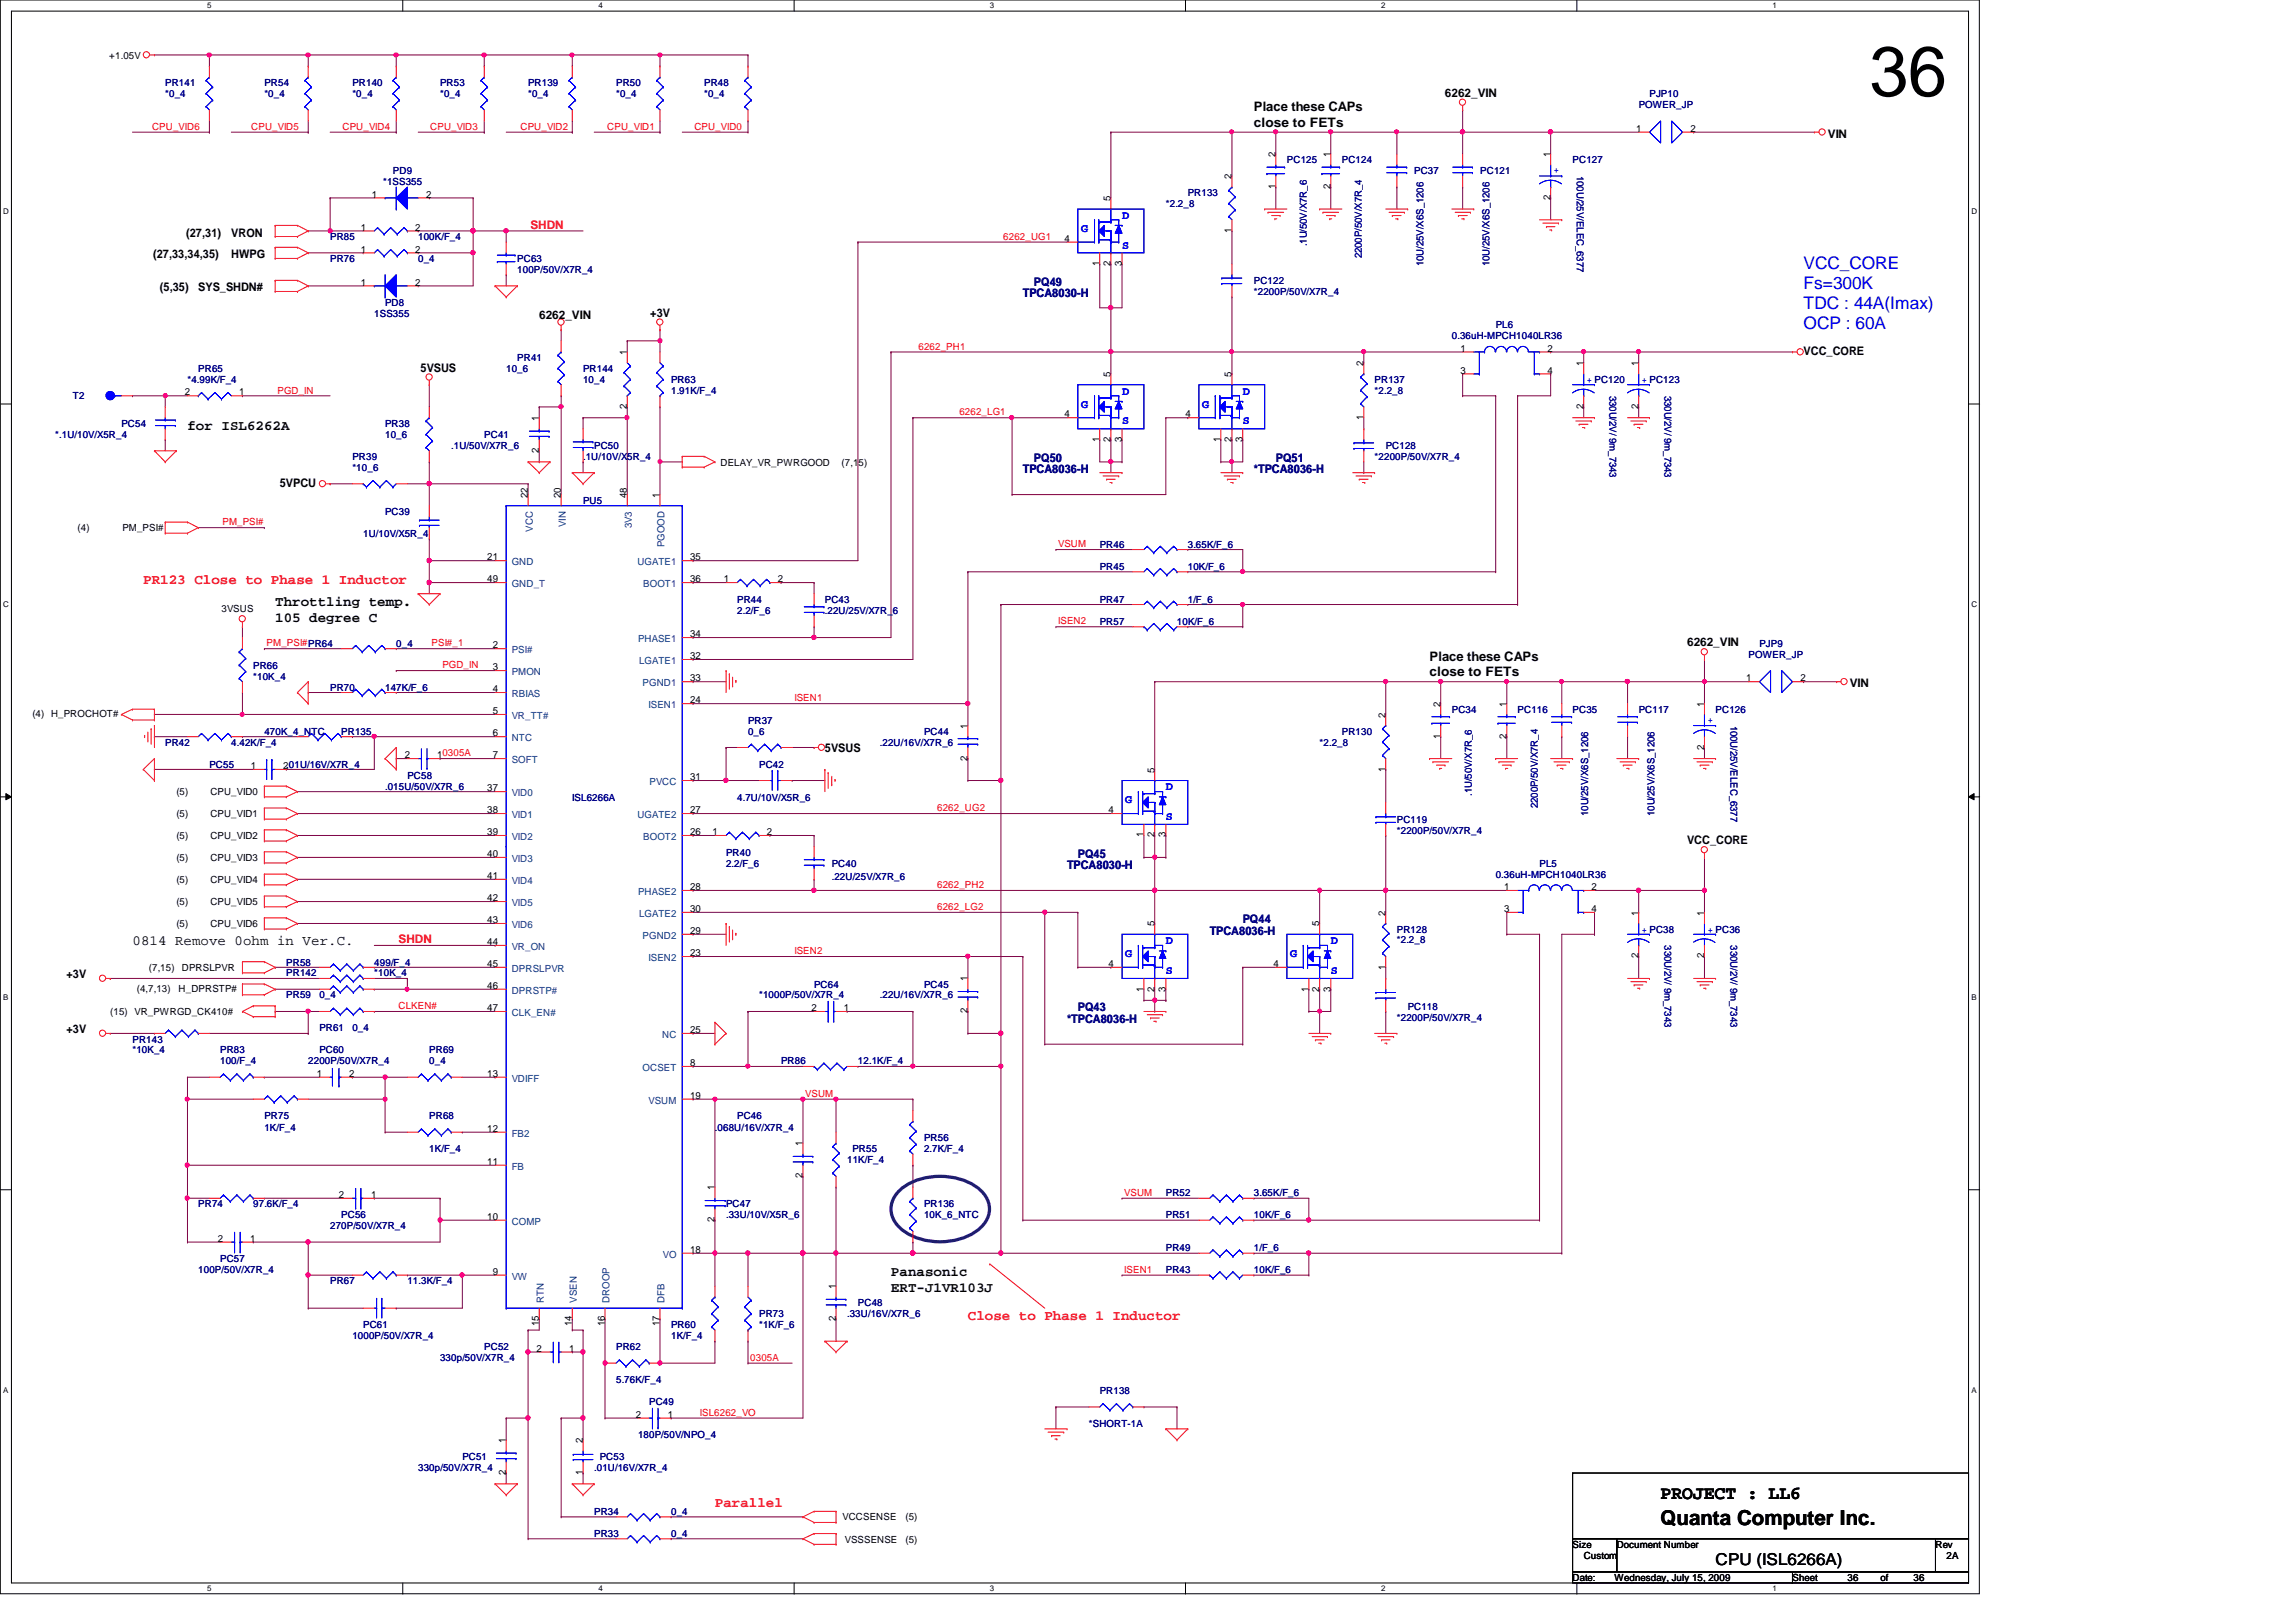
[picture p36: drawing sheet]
<svg xmlns="http://www.w3.org/2000/svg" width="297mm" height="210mm" viewBox="0 0 297 210" stroke-linecap="round" stroke-linejoin="round" font-family="sans-serif">
<defs><g id="words">
<text font-size="9.1" x="241.8" y="12.4">36</text>
<text font-size="2.7" x="214.8" y="197.4">Quanta Computer Inc.</text>
<text font-size="2.4" x="214.8" y="194">PROJECT : LL6</text>
<g font-size="2.2" fill="#00f">
<text x="233.3" y="34.8">VCC_CORE</text>
<text x="233.3" y="37.4">Fs=300K</text>
<text x="233.3" y="40">TDC : 44A(Imax)</text>
<text x="233.3" y="42.6">OCP : 60A</text>
</g>
<text font-size="2.1" x="222" y="202.5">CPU (ISL6266A)</text>
<g font-size="1.8">
<text x="24.3" y="55.6">for ISL6262A</text>
<text x="35.6" y="78.4">Throttling temp.</text>
<text x="35.6" y="80.4">105 degree C</text>
<text x="17.1" y="122.3">0814 Remove 0ohm in Ver.C.</text>
<text x="115.3" y="165.1">Panasonic</text>
<text x="115.3" y="167.2">ERT-J1VR103J</text>
</g>
<g font-size="1.8" fill="#f00">
<text x="18.5" y="75.5">PR123 Close to Phase 1 Inductor</text>
<text x="125.2" y="170.8">Close to Phase 1 Inductor</text>
<text x="92.5" y="195">Parallel</text>
</g>
<g font-size="1.7">
<text x="162.2" y="14.4">Place these CAPs</text>
<text x="162.2" y="16.4">close to FETs</text>
<text x="185" y="85.5">Place these CAPs</text>
<text x="185" y="87.5">close to FETs</text>
</g>
<g font-size="1.5">
<text x="186.9" y="12.5">6262_VIN</text>
<text x="236.5" y="17.8">VIN</text>
<text x="19.8" y="33.4">(27,33,34,35)</text>
<text x="24.1" y="30.6">(27,31)</text>
<text x="29.9" y="33.4">HWPG</text>
<text x="29.9" y="30.6">VRON</text>
<text x="20.7" y="37.7">(5,35)</text>
<text x="25.7" y="37.7">SYS_SHDN#</text>
<text x="69.8" y="41.3">6262_VIN</text>
<text x="84.1" y="41">+3V</text>
<text x="233.3" y="46">VCC_CORE</text>
<text x="54.4" y="48.1">5VSUS</text>
<text x="36.2" y="63">5VPCU</text>
<text x="218.3" y="83.7">6262_VIN</text>
<text x="239.3" y="88.9">VIN</text>
<text x="106.7" y="97.3">5VSUS</text>
<text x="218.3" y="109.3">VCC_CORE</text>
<text x="8.6" y="126.6">+3V</text>
<text x="8.6" y="133.7">+3V</text>
</g>
<g font-size="1.5" fill="#f00">
<text x="68.6" y="29.6">SHDN</text>
<text x="51.6" y="122">SHDN</text>
</g>
<g font-size="1.5" fill="#00f">
<text x="145.2" y="28.3">D</text>
<text x="139.9" y="30">G</text>
<text x="145.2" y="32.2">S</text>
<text x="139.9" y="52.8">G</text>
<text x="145.2" y="51.1">D</text>
<text x="155.5" y="52.8">G</text>
<text x="160.8" y="51.1">D</text>
<text x="145.2" y="54.9">S</text>
<text x="160.8" y="54.9">S</text>
<text x="145.6" y="104">G</text>
<text x="150.8" y="102.3">D</text>
<text x="150.8" y="106.1">S</text>
<text x="145.6" y="123.9">G</text>
<text x="150.8" y="122.2">D</text>
<text x="166.9" y="123.9">G</text>
<text x="172.2" y="122.2">D</text>
<text x="150.8" y="126">S</text>
<text x="172.2" y="126">S</text>
</g>
<g font-size="1.5" fill="#000080">
<text x="132.3" y="38.4">TPCA8030-H</text>
<text x="133.8" y="37">PQ49</text>
<text x="133.8" y="59.8">PQ50</text>
<text x="165.1" y="59.8">PQ51</text>
<text x="132.3" y="61.2">TPCA8036-H</text>
<text x="162.2" y="61.2">*TPCA8036-H</text>
<text x="138" y="112.4">TPCA8030-H</text>
<text x="139.4" y="111">PQ45</text>
<text x="160.8" y="119.5">PQ44</text>
<text x="156.5" y="120.9">TPCA8036-H</text>
<text x="139.4" y="130.9">PQ43</text>
<text x="138" y="132.3">*TPCA8036-H</text>
</g>
<g font-size="1.3">
<text x="14.1" y="7.6">+1.05V</text>
<text x="211.7" y="17.1">1</text>
<text x="218.7" y="17.1">2</text>
<text x="159.3" y="23.2" transform="rotate(-90 159.3 23.2)">2</text>
<text x="165" y="20.3" transform="rotate(-90 165 20.3)">2</text>
<text x="172.1" y="20.3" transform="rotate(-90 172.1 20.3)">1</text>
<text x="200.6" y="20.3" transform="rotate(-90 200.6 20.3)">1</text>
<text x="46.7" y="29.8">1</text>
<text x="48.1" y="25.6">1</text>
<text x="53.7" y="29.8">2</text>
<text x="55.1" y="25.6">2</text>
<text x="143.7" y="26" transform="rotate(-90 143.7 26)">5</text>
<text x="165" y="24.5" transform="rotate(-90 165 24.5)">1</text>
<text x="172.1" y="24.5" transform="rotate(-90 172.1 24.5)">2</text>
<text x="200.6" y="25.9" transform="rotate(-90 200.6 25.9)">2</text>
<text x="46.7" y="32.7">1</text>
<text x="53.7" y="32.7">2</text>
<text x="137.7" y="31.3">4</text>
<text x="142.2" y="34.4" transform="rotate(-90 142.2 34.4)">1</text>
<text x="143.7" y="34.4" transform="rotate(-90 143.7 34.4)">2</text>
<text x="145.1" y="34.4" transform="rotate(-90 145.1 34.4)">3</text>
<text x="159.3" y="30.1" transform="rotate(-90 159.3 30.1)">1</text>
<text x="46.7" y="37">1</text>
<text x="53.7" y="37">2</text>
<text x="81.1" y="45.9" transform="rotate(-90 81.1 45.9)">1</text>
<text x="176.4" y="47.4" transform="rotate(-90 176.4 47.4)">2</text>
<text x="188.9" y="45.5">1</text>
<text x="200.2" y="45.5">2</text>
<text x="204.8" y="47.4" transform="rotate(-90 204.8 47.4)">1</text>
<text x="212" y="47.4" transform="rotate(-90 212 47.4)">1</text>
<text x="23.9" y="51.2">2</text>
<text x="30.9" y="51.2">1</text>
<text x="81.1" y="52.9" transform="rotate(-90 81.1 52.9)">2</text>
<text x="143.7" y="48.8" transform="rotate(-90 143.7 48.8)">5</text>
<text x="159.3" y="48.8" transform="rotate(-90 159.3 48.8)">5</text>
<text x="188.9" y="48.3">3</text>
<text x="200.2" y="48.3">4</text>
<text x="204.8" y="52.9" transform="rotate(-90 204.8 52.9)">2</text>
<text x="212" y="52.9" transform="rotate(-90 212 52.9)">2</text>
<text x="69.7" y="58.6" transform="rotate(-90 69.7 58.6)">2</text>
<text x="69.7" y="54.5" transform="rotate(-90 69.7 54.5)">1</text>
<text x="137.7" y="54">4</text>
<text x="142.2" y="57.2" transform="rotate(-90 142.2 57.2)">1</text>
<text x="143.7" y="57.2" transform="rotate(-90 143.7 57.2)">2</text>
<text x="145.1" y="57.2" transform="rotate(-90 145.1 57.2)">3</text>
<text x="153.4" y="54">4</text>
<text x="157.9" y="57.2" transform="rotate(-90 157.9 57.2)">1</text>
<text x="159.3" y="57.2" transform="rotate(-90 159.3 57.2)">2</text>
<text x="160.7" y="57.2" transform="rotate(-90 160.7 57.2)">3</text>
<text x="176.4" y="54.4" transform="rotate(-90 176.4 54.4)">1</text>
<text x="68.3" y="64.4" transform="rotate(-90 68.3 64.4)">22</text>
<text x="72.6" y="64.4" transform="rotate(-90 72.6 64.4)">20</text>
<text x="81.1" y="64.4" transform="rotate(-90 81.1 64.4)">48</text>
<text x="85.3" y="64.4" transform="rotate(-90 85.3 64.4)">1</text>
<text x="93.2" y="60.2">DELAY_VR_PWRGOOD</text>
<text x="108.9" y="60.2">(7,15)</text>
<text x="10" y="68.7">(4)</text>
<text x="15.8" y="68.7">PM_PSI#</text>
<text x="63" y="72.5">21</text>
<text x="63" y="75.4">49</text>
<text x="89.3" y="75.4">36</text>
<text x="89.3" y="72.5">35</text>
<text x="93.6" y="75.4">1</text>
<text x="100.6" y="75.4">2</text>
<text x="28.7" y="79.2">3VSUS</text>
<text x="63.8" y="83.9">2</text>
<text x="89.3" y="82.5">34</text>
<text x="63.8" y="89.6">4</text>
<text x="63.8" y="86.7">3</text>
<text x="89.3" y="88.2">33</text>
<text x="89.3" y="85.3">32</text>
<text x="225.9" y="88.2">1</text>
<text x="232.9" y="88.2">2</text>
<text x="4.2" y="92.8">(4) H_PROCHOT#</text>
<text x="63.8" y="95.3">6</text>
<text x="63.8" y="92.4">5</text>
<text x="89.3" y="91">24</text>
<text x="125.2" y="94.3" transform="rotate(-90 125.2 94.3)">1</text>
<text x="179.2" y="92.9" transform="rotate(-90 179.2 92.9)">2</text>
<text x="186.3" y="95.6" transform="rotate(-90 186.3 95.6)">1</text>
<text x="186.3" y="91.4" transform="rotate(-90 186.3 91.4)">2</text>
<text x="194.9" y="95.6" transform="rotate(-90 194.9 95.6)">2</text>
<text x="194.9" y="91.4" transform="rotate(-90 194.9 91.4)">1</text>
<text x="220.5" y="91.4" transform="rotate(-90 220.5 91.4)">1</text>
<text x="32.5" y="99.5">1</text>
<text x="36.6" y="99.5">2.01U/16V/X7R_4</text>
<text x="52.4" y="98.1">2</text>
<text x="56.6" y="98.1">10305A</text>
<text x="63.8" y="98.1">7</text>
<text x="89.3" y="101">31</text>
<text x="125.2" y="98.4" transform="rotate(-90 125.2 98.4)">2</text>
<text x="149.3" y="100" transform="rotate(-90 149.3 100)">5</text>
<text x="179.2" y="99.9" transform="rotate(-90 179.2 99.9)">1</text>
<text x="220.5" y="97" transform="rotate(-90 220.5 97)">2</text>
<text x="22.8" y="102.9">(5)</text>
<text x="22.8" y="105.7">(5)</text>
<text x="27.2" y="102.9">CPU_VID0</text>
<text x="27.2" y="105.7">CPU_VID1</text>
<text x="63" y="105.2">38</text>
<text x="63" y="102.4">37</text>
<text x="89.3" y="105.2">27</text>
<text x="143.4" y="105.2">4</text>
<text x="22.8" y="108.6">(5)</text>
<text x="22.8" y="111.4">(5)</text>
<text x="27.2" y="108.6">CPU_VID2</text>
<text x="27.2" y="111.4">CPU_VID3</text>
<text x="63" y="113.7">41</text>
<text x="63" y="110.9">40</text>
<text x="63" y="108.1">39</text>
<text x="89.3" y="108.1">26</text>
<text x="92.2" y="108.1">1</text>
<text x="99.2" y="108.1">2</text>
<text x="148" y="108.4" transform="rotate(-90 148 108.4)">1</text>
<text x="149.3" y="108.4" transform="rotate(-90 149.3 108.4)">2</text>
<text x="150.8" y="108.4" transform="rotate(-90 150.8 108.4)">3</text>
<text x="22.8" y="114.3">(5)</text>
<text x="22.8" y="117.1">(5)</text>
<text x="22.8" y="120">(5)</text>
<text x="27.2" y="114.3">CPU_VID4</text>
<text x="27.2" y="117.1">CPU_VID5</text>
<text x="27.2" y="120">CPU_VID6</text>
<text x="63" y="116.6">42</text>
<text x="63" y="119.5">43</text>
<text x="89.3" y="115.2">28</text>
<text x="89.3" y="118">30</text>
<text x="149.3" y="119.9" transform="rotate(-90 149.3 119.9)">5</text>
<text x="170.7" y="119.9" transform="rotate(-90 170.7 119.9)">5</text>
<text x="179.2" y="118.5" transform="rotate(-90 179.2 118.5)">2</text>
<text x="194.6" y="115.2">1</text>
<text x="194.6" y="118">3</text>
<text x="205.9" y="115.2">2</text>
<text x="205.9" y="118">4</text>
<text x="212" y="118.5" transform="rotate(-90 212 118.5)">1</text>
<text x="220.5" y="118.5" transform="rotate(-90 220.5 118.5)">1</text>
<text x="19.3" y="125.6">(7,15)</text>
<text x="23.5" y="125.6">DPRSLPVR</text>
<text x="63" y="122.3">44</text>
<text x="63" y="125.1">45</text>
<text x="89.3" y="120.9">29</text>
<text x="89.3" y="123.7">23</text>
<text x="143.4" y="125.1">4</text>
<text x="164.8" y="125.1">4</text>
<text x="179.2" y="125.5" transform="rotate(-90 179.2 125.5)">1</text>
<text x="212" y="124" transform="rotate(-90 212 124)">2</text>
<text x="220.5" y="124" transform="rotate(-90 220.5 124)">2</text>
<text x="14.3" y="131.4">(15) VR_PWRGD_CK410#</text>
<text x="17.7" y="128.4">(4,7,13)</text>
<text x="23.1" y="128.4">H_DPRSTP#</text>
<text x="63" y="130.9">47</text>
<text x="63" y="128">46</text>
<text x="105" y="130.9">2</text>
<text x="109.2" y="130.9">1</text>
<text x="125.2" y="131.1" transform="rotate(-90 125.2 131.1)">2</text>
<text x="125.2" y="127" transform="rotate(-90 125.2 127)">1</text>
<text x="148" y="128.3" transform="rotate(-90 148 128.3)">1</text>
<text x="149.3" y="128.3" transform="rotate(-90 149.3 128.3)">2</text>
<text x="150.8" y="128.3" transform="rotate(-90 150.8 128.3)">3</text>
<text x="169.3" y="128.3" transform="rotate(-90 169.3 128.3)">1</text>
<text x="170.7" y="128.3" transform="rotate(-90 170.7 128.3)">2</text>
<text x="172.1" y="128.3" transform="rotate(-90 172.1 128.3)">3</text>
<text x="89.3" y="133.7">25</text>
<text x="89.3" y="138">8</text>
<text x="41" y="139.4">1</text>
<text x="45.2" y="139.4">2</text>
<text x="63" y="139.4">13</text>
<text x="89.3" y="142.2">19</text>
<text x="63" y="146.5">12</text>
<text x="103.8" y="148.3" transform="rotate(-90 103.8 148.3)">1</text>
<text x="43.9" y="155">2</text>
<text x="48" y="155">1</text>
<text x="63" y="150.7">11</text>
<text x="92.5" y="154.1" transform="rotate(-90 92.5 154.1)">1</text>
<text x="103.8" y="152.5" transform="rotate(-90 103.8 152.5)">2</text>
<text x="28.2" y="160.7">2</text>
<text x="32.4" y="160.7">1</text>
<text x="63" y="157.9">10</text>
<text x="92.5" y="158.2" transform="rotate(-90 92.5 158.2)">2</text>
<text x="63.8" y="165">9</text>
<text x="89.3" y="162.1">18</text>
<text x="108.1" y="166.8" transform="rotate(-90 108.1 166.8)">1</text>
<text x="69.7" y="171.7" transform="rotate(-90 69.7 171.7)">15</text>
<text x="74" y="171.7" transform="rotate(-90 74 171.7)">14</text>
<text x="78.2" y="171.7" transform="rotate(-90 78.2 171.7)">16</text>
<text x="85.3" y="171.7" transform="rotate(-90 85.3 171.7)">17</text>
<text x="108.1" y="171" transform="rotate(-90 108.1 171)">2</text>
<text x="69.4" y="174.9">2</text>
<text x="73.6" y="174.9">1</text>
<text x="82.3" y="183.5">2</text>
<text x="86.4" y="183.5">1</text>
<text x="65.4" y="190.9" transform="rotate(-90 65.4 190.9)">2</text>
<text x="65.4" y="186.8" transform="rotate(-90 65.4 186.8)">1</text>
<text x="75.4" y="190.9" transform="rotate(-90 75.4 190.9)">1</text>
<text x="75.4" y="186.8" transform="rotate(-90 75.4 186.8)">2</text>
<text x="109" y="196.8">VCCSENSE</text>
<text x="117.1" y="196.8">(5)</text>
<text x="109.3" y="199.6">VSSSENSE</text>
<text x="117.1" y="199.6">(5)</text>
<text x="203.5" y="200.3">Size</text>
<text x="204.9" y="201.8">Custom</text>
<text x="209.2" y="200.3">Document Number</text>
<text x="250.4" y="200.3">Rev</text>
<text x="251.8" y="201.8">2A</text>
<text x="203.5" y="204.6">Date:</text>
<text x="208.9" y="204.6">Wednesday, July 15, 2009</text>
<text x="231.9" y="204.6">Sheet</text>
<text x="239" y="204.6">36</text>
<text x="243.3" y="204.6">of</text>
<text x="247.6" y="204.6">36</text>
</g>
<g font-size="1.3" fill="#000080">
<text x="21.4" y="11.2">PR141</text>
<text x="34.2" y="11.2">PR54</text>
<text x="45.6" y="11.2">PR140</text>
<text x="56.9" y="11.2">PR53</text>
<text x="68.3" y="11.2">PR139</text>
<text x="79.7" y="11.2">PR50</text>
<text x="91.1" y="11.2">PR48</text>
<text x="21.4" y="12.6">*0_4</text>
<text x="34.2" y="12.6">*0_4</text>
<text x="45.6" y="12.6">*0_4</text>
<text x="56.9" y="12.6">*0_4</text>
<text x="68.3" y="12.6">*0_4</text>
<text x="79.7" y="12.6">*0_4</text>
<text x="91.1" y="12.6">*0_4</text>
<text x="212" y="14">POWER_JP</text>
<text x="213.4" y="12.6">PJP10</text>
<text x="49.6" y="24">*1SS355</text>
<text x="50.8" y="22.5">PD9</text>
<text x="166.5" y="21.1">PC125</text>
<text x="173.6" y="21.1">PC124</text>
<text x="183" y="22.5">PC37</text>
<text x="191.5" y="22.5">PC121</text>
<text x="203.5" y="21.1">PC127</text>
<text x="204" y="22.8" transform="rotate(90 204 22.8)">100U/25V/ELEC_6377</text>
<text x="150.8" y="26.8">*2.2_8</text>
<text x="153.7" y="25.4">PR133</text>
<text x="42.7" y="31.1">PR85</text>
<text x="42.7" y="33.9">PR76</text>
<text x="54.1" y="31.1">100K/F_4</text>
<text x="54.1" y="33.9">0_4</text>
<text x="66.9" y="33.9">PC63</text>
<text x="66.9" y="35.3">100P/50V/X7R_4</text>
<text x="169.1" y="31.9" transform="rotate(-90 169.1 31.9)">.1U/50V/X7R_6</text>
<text x="176.2" y="33.4" transform="rotate(-90 176.2 33.4)">2200P/50V/X7R_4</text>
<text x="184.1" y="34.5" transform="rotate(-90 184.1 34.5)">10U/25V/X6S_1206</text>
<text x="192.7" y="34.5" transform="rotate(-90 192.7 34.5)">10U/25V/X6S_1206</text>
<text x="48.4" y="41">1SS355</text>
<text x="49.8" y="39.6">PD8</text>
<text x="162.2" y="36.7">PC122</text>
<text x="162.2" y="38.2">*2200P/50V/X7R_4</text>
<text x="66.9" y="46.7">PR41</text>
<text x="187.8" y="43.9">0.36uH-MPCH1040LR36</text>
<text x="193.5" y="42.5">PL6</text>
<text x="9.4" y="51.7">T2</text>
<text x="24.3" y="49.6">*4.99K/F_4</text>
<text x="25.7" y="48.1">PR65</text>
<text x="65.5" y="48.1">10_6</text>
<text x="75.4" y="48.1">PR144</text>
<text x="75.4" y="49.6">10_4</text>
<text x="86.8" y="49.6">PR63</text>
<text x="86.8" y="51">1.91K/F_4</text>
<text x="177.8" y="49.6">PR137</text>
<text x="177.8" y="51">*2.2_8</text>
<text x="208.2" y="51.2" transform="rotate(90 208.2 51.2)">330U/2V/ 9m_7343</text>
<text x="215.3" y="51.2" transform="rotate(90 215.3 51.2)">330U/2V/ 9m_7343</text>
<text x="7.2" y="56.7">*.1U/10V/X5R_4</text>
<text x="15.7" y="55.2">PC54</text>
<text x="45.6" y="59.5">PR39</text>
<text x="49.8" y="55.2">PR38</text>
<text x="49.8" y="56.7">10_6</text>
<text x="58.4" y="58.1">.1U/50V/X7R_6</text>
<text x="62.7" y="56.7">PC41</text>
<text x="75.4" y="59.5">.1U/10V/X5R_4</text>
<text x="76.9" y="58.1">PC50</text>
<text x="177.8" y="59.5">*2200P/50V/X7R_4</text>
<text x="179.3" y="58.1">PC128</text>
<text x="45.6" y="61">*10_6</text>
<text x="75.4" y="65.2">PU5</text>
<text x="47" y="69.5">1U/10V/X5R_4</text>
<text x="49.8" y="66.6">PC39</text>
<text x="142.3" y="70.9">PR46</text>
<text x="153.7" y="70.9">3.65K/F_6</text>
<text x="142.3" y="73.7">PR45</text>
<text x="153.7" y="73.7">10K/F_6</text>
<text x="51.3" y="83.7">0_4</text>
<text x="95.4" y="78">PR44</text>
<text x="95.4" y="79.4">2.2/F_6</text>
<text x="106.7" y="78">PC43</text>
<text x="106.7" y="79.4">.22U/25V/X7R_6</text>
<text x="142.3" y="80.9">PR57</text>
<text x="142.3" y="78">PR47</text>
<text x="152.3" y="80.9">10K/F_6</text>
<text x="153.7" y="78">1/F_6</text>
<text x="227.6" y="83.7">PJP9</text>
<text x="32.8" y="86.5">PR66</text>
<text x="32.8" y="88">*10K_4</text>
<text x="42.7" y="89.4">PR70</text>
<text x="49.8" y="89.4">147K/F_6</text>
<text x="226.2" y="85.1">POWER_JP</text>
<text x="34.2" y="95.1">470K_4_NTC</text>
<text x="44.2" y="95.1">PR135</text>
<text x="96.8" y="93.6">PR37</text>
<text x="96.8" y="95.1">0_6</text>
<text x="119.5" y="95.1">PC44</text>
<text x="173.6" y="95.1">PR130</text>
<text x="187.8" y="92.2">PC34</text>
<text x="196.3" y="92.2">PC116</text>
<text x="203.5" y="92.2">PC35</text>
<text x="212" y="92.2">PC117</text>
<text x="222" y="92.2">PC126</text>
<text x="223.9" y="93.9" transform="rotate(90 223.9 93.9)">100U/25V/ELEC_6377</text>
<text x="21.4" y="96.5">PR42</text>
<text x="27.1" y="99.4">PC55</text>
<text x="29.9" y="96.5">4.42K/F_4</text>
<text x="52.7" y="100.8">PC58</text>
<text x="98.2" y="99.4">PC42</text>
<text x="113.8" y="96.5">.22U/16V/X7R_6</text>
<text x="170.7" y="96.5">*2.2_8</text>
<text x="49.8" y="102.2">.015U/50V/X7R_6</text>
<text x="74" y="103.6">ISL6266A</text>
<text x="95.4" y="103.6">4.7U/10V/X5R_6</text>
<text x="180.7" y="106.5">PC119</text>
<text x="180.7" y="107.9">*2200P/50V/X7R_4</text>
<text x="190.4" y="103" transform="rotate(-90 190.4 103)">.1U/50V/X7R_6</text>
<text x="199" y="104.6" transform="rotate(-90 199 104.6)">2200P/50V/X7R_4</text>
<text x="205.5" y="105.6" transform="rotate(-90 205.5 105.6)">10U/25V/X6S_1206</text>
<text x="214" y="105.6" transform="rotate(-90 214 105.6)">10U/25V/X6S_1206</text>
<text x="93.9" y="110.7">PR40</text>
<text x="93.9" y="112.1">2.2/F_6</text>
<text x="107.6" y="112.1">PC40</text>
<text x="107.6" y="113.9">.22U/25V/X7R_6</text>
<text x="193.5" y="113.6">0.36uH-MPCH1040LR36</text>
<text x="199.2" y="112.1">PL5</text>
<text x="37" y="125">PR58</text>
<text x="48.4" y="125">499/F_4</text>
<text x="180.7" y="120.7">PR128</text>
<text x="180.7" y="122.1">*2.2_8</text>
<text x="215.3" y="122.3" transform="rotate(90 215.3 122.3)">330U/2V/ 9m_7343</text>
<text x="223.9" y="122.3" transform="rotate(90 223.9 122.3)">330U/2V/ 9m_7343</text>
<text x="37" y="126.4">PR142</text>
<text x="37" y="129.2">PR59</text>
<text x="41.3" y="129.2">0_4</text>
<text x="48.4" y="126.4">*10K_4</text>
<text x="98.2" y="129.2">*1000P/50V/X7R_4</text>
<text x="105.3" y="127.8">PC64</text>
<text x="113.8" y="129.2">.22U/16V/X7R_6</text>
<text x="119.5" y="127.8">PC45</text>
<text x="182.1" y="130.6">PC118</text>
<text x="17.1" y="134.9">PR143</text>
<text x="17.1" y="136.3">*10K_4</text>
<text x="28.5" y="136.3">PR83</text>
<text x="28.5" y="137.8">100/F_4</text>
<text x="39.9" y="137.8">2200P/50V/X7R_4</text>
<text x="41.3" y="136.3">PC60</text>
<text x="41.3" y="133.5">PR61</text>
<text x="45.6" y="133.5">0_4</text>
<text x="55.5" y="136.3">PR69</text>
<text x="55.5" y="137.8">0_4</text>
<text x="101" y="137.8">PR86</text>
<text x="111" y="137.8">12.1K/F_4</text>
<text x="180.7" y="132.1">*2200P/50V/X7R_4</text>
<text x="34.2" y="144.9">PR75</text>
<text x="34.2" y="146.3">1K/F_4</text>
<text x="55.5" y="144.9">PR68</text>
<text x="55.5" y="149.1">1K/F_4</text>
<text x="92.5" y="146.3">.068U/16V/X7R_4</text>
<text x="95.4" y="144.9">PC46</text>
<text x="110.3" y="149.1">PR55</text>
<text x="119.5" y="147.7">PR56</text>
<text x="119.5" y="149.1">2.7K/F_4</text>
<text x="109.6" y="150.5">11K/F_4</text>
<text x="150.8" y="154.8">PR52</text>
<text x="162.2" y="154.8">3.65K/F_6</text>
<text x="25.7" y="156.3">PR74</text>
<text x="32.8" y="156.3">97.6K/F_4</text>
<text x="42.7" y="159.1">270P/50V/X7R_4</text>
<text x="44.2" y="157.6">PC56</text>
<text x="93.9" y="156.3">PC47</text>
<text x="93.9" y="157.6">.33U/10V/X5R_6</text>
<text x="119.5" y="156.3">PR136</text>
<text x="119.5" y="157.6">10K_6_NTC</text>
<text x="150.8" y="157.6">PR51</text>
<text x="150.8" y="161.9">PR49</text>
<text x="162.2" y="157.6">10K/F_6</text>
<text x="162.2" y="161.9">1/F_6</text>
<text x="25.7" y="164.8">100P/50V/X7R_4</text>
<text x="28.5" y="163.4">PC57</text>
<text x="42.7" y="166.2">PR67</text>
<text x="52.7" y="166.2">11.3K/F_4</text>
<text x="150.8" y="164.8">PR43</text>
<text x="162.2" y="164.8">10K/F_6</text>
<text x="45.6" y="173.3">1000P/50V/X7R_4</text>
<text x="47" y="171.9">PC61</text>
<text x="86.8" y="171.9">PR60</text>
<text x="86.8" y="173.3">1K/F_4</text>
<text x="98.2" y="170.5">PR73</text>
<text x="98.2" y="171.9">*1K/F_6</text>
<text x="109.6" y="170.5">.33U/16V/X7R_6</text>
<text x="111" y="169">PC48</text>
<text x="56.9" y="176.1">330p/50V/X7R_4</text>
<text x="62.7" y="174.8">PC52</text>
<text x="79.7" y="174.8">PR62</text>
<text x="79.7" y="179">5.76K/F_4</text>
<text x="84" y="181.9">PC49</text>
<text x="140.9" y="184.7">*SHORT-1A</text>
<text x="142.3" y="180.4">PR138</text>
<text x="54.1" y="190.4">330p/50V/X7R_4</text>
<text x="59.8" y="189">PC51</text>
<text x="76.9" y="190.4">.01U/16V/X7R_4</text>
<text x="77.6" y="189">PC53</text>
<text x="82.5" y="186.1">180P/50V/NPO_4</text>
<text x="76.9" y="196.1">PR34</text>
<text x="86.8" y="196.1">0_4</text>
<text x="76.9" y="198.9">PR33</text>
<text x="86.8" y="198.9">0_4</text>
</g>
<g font-size="1.3" fill="#f00">
<text x="19.7" y="16.8">CPU_VID6</text>
<text x="32.5" y="16.8">CPU_VID5</text>
<text x="44.3" y="16.8">CPU_VID4</text>
<text x="55.7" y="16.8">CPU_VID3</text>
<text x="67.3" y="16.8">CPU_VID2</text>
<text x="78.6" y="16.8">CPU_VID1</text>
<text x="89.8" y="16.8">CPU_VID0</text>
<text x="129.8" y="31">6262_UG1</text>
<text x="118.8" y="45.3">6262_PH1</text>
<text x="35.9" y="50.9">PGD_IN</text>
<text x="124.1" y="53.8">6262_LG1</text>
<text x="28.8" y="68">PM_PSI#</text>
<text x="136.9" y="70.8">VSUM</text>
<text x="34.5" y="83.7">PM_PSI#PR64</text>
<text x="55.8" y="83.7">PSI#_1</text>
<text x="136.9" y="80.8">ISEN2</text>
<text x="57.2" y="86.5">PGD_IN</text>
<text x="102.8" y="90.8">ISEN1</text>
<text x="121.2" y="105">6262_UG2</text>
<text x="121.2" y="114.9">6262_PH2</text>
<text x="121.2" y="117.8">6262_LG2</text>
<text x="102.8" y="123.5">ISEN2</text>
<text x="51.6" y="130.6">CLKEN#</text>
<text x="104.2" y="141.9">VSUM</text>
<text x="145.5" y="154.8">VSUM</text>
<text x="145.5" y="164.7">ISEN1</text>
<text x="97.1" y="176.1">0305A</text>
<text x="90.5" y="183.2">ISL6262_VO</text>
</g>
<g font-size="1.3" fill="#00f">
<text x="201" y="22.4">+</text>
<text x="205.3" y="49.6">+ PC120</text>
<text x="212.4" y="49.6">+ PC123</text>
<text x="220.9" y="93.5">+</text>
<text x="212.4" y="120.7">+ PC38</text>
<text x="220.9" y="120.7">+ PC36</text>
</g>
<g font-size="1.3" fill="#004080">
<text x="68.9" y="68.8" transform="rotate(-90 68.9 68.8)">VCC</text>
<text x="73.2" y="68.2" transform="rotate(-90 73.2 68.2)">VIN</text>
<text x="81.7" y="68.4" transform="rotate(-90 81.7 68.4)">3V3</text>
<text x="86" y="70.8" transform="rotate(-90 86 70.8)">PGOOD</text>
<text x="66.2" y="73.2">GND</text>
<text x="66.2" y="76">GND_T</text>
<text x="82.5" y="73.2">UGATE1</text>
<text x="83.2" y="76">BOOT1</text>
<text x="82.5" y="83.1">PHASE1</text>
<text x="66.2" y="84.5">PSI#</text>
<text x="66.2" y="87.4">PMON</text>
<text x="82.7" y="85.9">LGATE1</text>
<text x="83.1" y="88.8">PGND1</text>
<text x="66.2" y="95.9">NTC</text>
<text x="66.2" y="93">VR_TT#</text>
<text x="66.2" y="90.2">RBIAS</text>
<text x="83.9" y="91.7">ISEN1</text>
<text x="66.2" y="98.8">SOFT</text>
<text x="84" y="101.6">PVCC</text>
<text x="66.2" y="105.9">VID1</text>
<text x="66.2" y="103">VID0</text>
<text x="82.5" y="105.9">UGATE2</text>
<text x="66.2" y="111.5">VID3</text>
<text x="66.2" y="108.7">VID2</text>
<text x="83.2" y="108.7">BOOT2</text>
<text x="66.2" y="114.4">VID4</text>
<text x="66.2" y="117.3">VID5</text>
<text x="82.5" y="115.8">PHASE2</text>
<text x="82.7" y="118.7">LGATE2</text>
<text x="66.2" y="122.9">VR_ON</text>
<text x="66.2" y="120.1">VID6</text>
<text x="66.2" y="125.8">DPRSLPVR</text>
<text x="83.1" y="121.5">PGND2</text>
<text x="83.9" y="124.4">ISEN2</text>
<text x="66.2" y="131.5">CLK_EN#</text>
<text x="66.2" y="128.6">DPRSTP#</text>
<text x="85.7" y="134.3">NC</text>
<text x="66.2" y="140">VDIFF</text>
<text x="83.1" y="138.6">OCSET</text>
<text x="83.9" y="142.8">VSUM</text>
<text x="66.2" y="147.1">FB2</text>
<text x="66.2" y="151.4">FB</text>
<text x="66.2" y="158.5">COMP</text>
<text x="66.2" y="165.6">VW</text>
<text x="85.8" y="162.8">VO</text>
<text x="70.4" y="168.6" transform="rotate(-90 70.4 168.6)">RTN</text>
<text x="74.6" y="168.6" transform="rotate(-90 74.6 168.6)">VSEN</text>
<text x="78.9" y="168.6" transform="rotate(-90 78.9 168.6)">DROOP</text>
<text x="86" y="168.6" transform="rotate(-90 86 168.6)">DFB</text>
</g>
<g font-size="1">
<text x="26.8" y="1.1">5</text>
<text x="77.4" y="1.1">4</text>
<text x="128.1" y="1.1">3</text>
<text x="178.7" y="1.1">2</text>
<text x="229.3" y="1.1">1</text>
<text x=".4" y="27.7">D</text>
<text x="255.1" y="27.7">D</text>
<text x=".4" y="78.6">C</text>
<text x="255.1" y="78.6">C</text>
<text x=".4" y="129.4">B</text>
<text x="255.1" y="129.4">B</text>
<text x=".4" y="180.3">A</text>
<text x="255.1" y="180.3">A</text>
<text x="26.8" y="205.9">5</text>
<text x="77.4" y="205.9">4</text>
<text x="128.1" y="205.9">3</text>
<text x="178.7" y="205.9">2</text>
<text x="229.3" y="205.9">1</text>
</g>
</g></defs>
<path d="M0 0h256.1v206.2h-256.1zM1.5 1.4h253.2v203.5h-253.2z" fill="none" stroke="#000" stroke-width=".13"/>
<g fill="#fff">
<path d="M26.8 .2h.5v1.1h-.5z"/>
<path d="M26.8 205h.5v1.2h-.5z"/>
</g>
<path d="M52.1 0v1.4M52.1 204.9v1.4" fill="none" stroke="#000" stroke-width=".13"/>
<g fill="#fff">
<path d="M77.4 .2h.6v1.1h-.6z"/>
<path d="M77.4 205h.6v1.2h-.6z"/>
</g>
<path d="M102.7 0v1.4M102.7 204.9v1.4" fill="none" stroke="#000" stroke-width=".13"/>
<g fill="#fff">
<path d="M128.1 .2h.5v1.1h-.5z"/>
<path d="M128.1 205h.5v1.2h-.5z"/>
</g>
<path d="M153.4 0v1.4M153.4 204.9v1.4" fill="none" stroke="#000" stroke-width=".13"/>
<g fill="#fff">
<path d="M178.7 .2h.5v1.1h-.5z"/>
<path d="M178.7 205h.5v1.2h-.5z"/>
</g>
<path d="M204 0v1.4M204 204.9v1.4" fill="none" stroke="#000" stroke-width=".13"/>
<g fill="#fff">
<path d="M229.3 .2h.6v1.1h-.6z"/>
<path d="M229.3 205h.6v1.2h-.6z"/>
<path d="M.4 26.8h.7v1.2h-.7z"/>
<path d="M255.1 26.8h.7v1.2h-.7z"/>
<path d="M.4 77.7h.7v1.1h-.7z"/>
<path d="M255.1 77.7h.7v1.1h-.7z"/>
</g>
<path d="M0 52.3h1.5M254.7 52.3h1.4" fill="none" stroke="#000" stroke-width=".13"/>
<g fill="#fff">
<path d="M.4 128.5h.7v1.2h-.7z"/>
<path d="M255.1 128.5h.6v1.2h-.6z"/>
</g>
<path d="M0 103.1h1.5M.8 102.7l.7 .4-.7 .4zM254.7 103.1l.7-.4v.8zM254.7 103.1h1.4" fill="none" stroke="#000" stroke-width=".13"/>
<path d="M.8 102.7l.7 .4-.7 .4zM254.7 103.1l.7-.4v.8z" fill="#000"/>
<g fill="#fff">
<path d="M.4 179.4h.7v1.1h-.7z"/>
<path d="M255.1 179.4h.6v1.1h-.6z"/>
</g>
<path d="M0 154h1.5M254.7 154h1.4" fill="none" stroke="#000" stroke-width=".13"/>
<path d="M210.6 88.2h.1M210.6 88.2h9.9M220.5 115.2h.1M220.5 111v4.2M170.7 130.9h.1M172.2 128h.1M172.2 128v2.9h-1.5" fill="none" stroke="#800040" stroke-width=".13"/>
<circle cx="210.5" cy="88.2" r=".27" fill="#f0f"/>
<circle cx="210.5" cy="88.2" r=".27" fill="none" stroke="#f0f" stroke-width=".13"/>
<path d="M27.1 7.1h12.8M39.9 7.1h.1M220.5 85.3h.1M220.5 85.3v2.9" fill="none" stroke="#800040" stroke-width=".13"/>
<circle cx="39.9" cy="7.1" r=".27" fill="#f0f"/>
<circle cx="39.9" cy="7.1" r=".27" fill="none" stroke="#f0f" stroke-width=".13"/>
<path d="M27.1 17.1h.1M27.1 15.7v1.4M39.9 17.1h.1M39.9 15.7v1.4M51.3 17.1h.1M51.3 15.7v1.4M74 17.1h.1M74 15.7v1.4M74 7.1h11.4M85.4 7.1h.1" fill="none" stroke="#800040" stroke-width=".13"/>
<circle cx="85.4" cy="7.1" r=".26" fill="#f0f"/>
<circle cx="85.4" cy="7.1" r=".26" fill="none" stroke="#f0f" stroke-width=".13"/>
<g fill="none" stroke="#800040" stroke-width=".13">
<path d="M17.1 17.1h10M27.1 17.1h.1M27.1 8.6h.1M27.1 7.1v1.5M39.9 8.6h.1M39.9 7.1v1.5M62.6 8.6h.1M74 8.6h.1M74 7.1h.1M74 7.1h-11.4v1.5M74 7.1v1.5M85.4 17.1h.1"/>
<path d="M85.4 15.7v1.4M85.4 7.1h11.4M96.8 7.1h.1"/>
</g>
<circle cx="74" cy="7.1" r=".26" fill="#f0f"/>
<circle cx="74" cy="7.1" r=".26" fill="none" stroke="#f0f" stroke-width=".13"/>
<path d="M20 7.1h7.1M27.1 7.1h.1M96.8 8.6h.1M96.8 7.1v1.5" fill="none" stroke="#800040" stroke-width=".13"/>
<circle cx="27.1" cy="7.1" r=".27" fill="#f0f"/>
<circle cx="27.1" cy="7.1" r=".27" fill="none" stroke="#f0f" stroke-width=".13"/>
<path d="M39.9 7.1h11.4M51.3 7.1h.1" fill="none" stroke="#800040" stroke-width=".13"/>
<circle cx="51.2" cy="7.1" r=".27" fill="#f0f"/>
<circle cx="51.2" cy="7.1" r=".27" fill="none" stroke="#f0f" stroke-width=".13"/>
<g fill="none" stroke="#800040" stroke-width=".13">
<path d="M29.9 17.1h10M39.9 17.1h.1M42.7 17.1h8.6M51.3 8.6h.1M51.3 17.1h.1M54.1 17.1h8.5M62.6 17.1h.1M62.6 7.1h.1M62.6 7.1h-11.3v1.5M65.5 17.1h8.5M74 17.1h.1M76.9 17.1h8.5"/>
<path d="M85.4 8.6h.1M85.4 17.1h.1M85.4 7.1v1.5M88.3 17.1h8.5M96.8 17.1h.1"/>
</g>
<circle cx="62.6" cy="7.1" r=".27" fill="#f0f"/>
<circle cx="62.6" cy="7.1" r=".27" fill="none" stroke="#f0f" stroke-width=".13"/>
<g fill="none" stroke="#800040" stroke-width=".13">
<path d="M62.6 17.1h.1M62.6 15.7v1.4M96.8 15.7h.1M96.8 15.7v1.4M39.9 29.9h2.8M42.7 25.6h.1M42.7 29.9h.1M42.7 25.6h5.7M42.7 25.6v4.3M54.1 29.9h.1M55.5 25.6h.1M55.5 25.6h5.7"/>
<path d="M61.2 25.6h.1M61.2 25.6v4.3h-7.1"/>
</g>
<circle cx="61.2" cy="29.9" r=".29" fill="#f0f"/>
<circle cx="61.2" cy="29.9" r=".29" fill="none" stroke="#f0f" stroke-width=".13"/>
<path d="M42.7 29.9h.1M42.7 29.9h4.3M65.5 35.6h.1M65.5 35.6v1.4" fill="none" stroke="#800040" stroke-width=".13"/>
<circle cx="42.7" cy="29.9" r=".27" fill="#f0f"/>
<circle cx="42.7" cy="29.9" r=".27" fill="none" stroke="#f0f" stroke-width=".13"/>
<path d="M61.2 29.9h.1M61.2 29.9v2.8M61.2 29.9h4.3" fill="none" stroke="#800040" stroke-width=".13"/>
<circle cx="65.5" cy="29.9" r=".29" fill="#f0f"/>
<circle cx="65.5" cy="29.9" r=".29" fill="none" stroke="#f0f" stroke-width=".13"/>
<circle cx="61.2" cy="29.9" r=".29" fill="#f0f"/>
<circle cx="61.2" cy="29.9" r=".29" fill="none" stroke="#f0f" stroke-width=".13"/>
<path d="M61.2 32.7h.1M61.2 32.7v4.3M65.5 29.9h.1M65.5 29.9v1.4" fill="none" stroke="#800040" stroke-width=".13"/>
<circle cx="61.2" cy="32.7" r=".29" fill="#f0f"/>
<circle cx="61.2" cy="32.7" r=".29" fill="none" stroke="#f0f" stroke-width=".13"/>
<path d="M39.9 37h.1M39.9 37h7.1M39.9 32.7h7.1M47 32.7h.1M54.1 37h.1M54.1 32.7h.1M54.1 37h7.1M54.1 32.7h7.1M65.5 29.9h.1M65.5 29.9h9.9M108.2 162.2h.1M108.2 162.2h9.9" fill="none" stroke="#800040" stroke-width=".13"/>
<circle cx="118.1" cy="162.2" r=".29" fill="#f0f"/>
<circle cx="118.1" cy="162.2" r=".29" fill="none" stroke="#f0f" stroke-width=".13"/>
<circle cx="108.1" cy="162.2" r=".29" fill="#f0f"/>
<circle cx="108.1" cy="162.2" r=".29" fill="none" stroke="#f0f" stroke-width=".13"/>
<path d="M169.3 130.9h.1M169.3 130.9h1.4M170.7 130.9h.1M170.7 130.9v2.8" fill="none" stroke="#800040" stroke-width=".13"/>
<circle cx="170.7" cy="130.9" r=".26" fill="#f0f"/>
<circle cx="170.7" cy="130.9" r=".26" fill="none" stroke="#f0f" stroke-width=".13"/>
<g fill="none" stroke="#800040" stroke-width=".13">
<path d="M17.1 51.2h.1M17.1 51.2h4.3M160.8 74h.1M160.8 71.1v2.9M179.3 115.2h.1M179.3 115.2h15.6M194.9 118.1v2.8M35.6 128h.1M35.6 128h5.7M45.6 139.4h.1M45.6 139.4h4.2M48.4 126.6h4.3"/>
<path d="M52.7 126.6h.1M52.7 128h.1M52.7 126.6v1.4M194.9 120.9h.1M194.9 120.9h4.3M199.2 120.9h.1M96.8 173.6h.1M96.8 176.4h.1M96.8 173.6v2.8M96.8 176.4h5.7M86.8 196.3h.1M86.8 196.3h17.1"/>
</g>
<circle cx="49.8" cy="139.4" r=".27" fill="#f0f"/>
<circle cx="49.8" cy="139.4" r=".27" fill="none" stroke="#f0f" stroke-width=".13"/>
<path d="M111 138h.1M111 138h7.1M56.9 155.1h.1M56.9 155.1v2.8M92.5 157.9h.1M92.5 157.9v4.3h-2.8M75.4 175h.1M75.4 175v8.5M89.7 162.2h.1" fill="none" stroke="#800040" stroke-width=".13"/>
<circle cx="75.4" cy="174.9" r=".29" fill="#f0f"/>
<circle cx="75.4" cy="174.9" r=".29" fill="none" stroke="#f0f" stroke-width=".13"/>
<path d="M68.3 175h.1M68.3 175v8.5" fill="none" stroke="#800040" stroke-width=".13"/>
<circle cx="68.3" cy="174.9" r=".29" fill="#f0f"/>
<circle cx="68.3" cy="174.9" r=".29" fill="none" stroke="#f0f" stroke-width=".13"/>
<path d="M55.5 72.6h.1M55.5 72.6v2.8" fill="none" stroke="#800040" stroke-width=".13"/>
<circle cx="55.5" cy="72.5" r=".29" fill="#f0f"/>
<circle cx="55.5" cy="72.5" r=".29" fill="none" stroke="#f0f" stroke-width=".13"/>
<path d="M169.3 157.9h.1M169.3 157.9h29.9M75.4 172.1h.1M75.4 172.1v2.9" fill="none" stroke="#800040" stroke-width=".13"/>
<circle cx="169.3" cy="157.9" r=".29" fill="#f0f"/>
<circle cx="169.3" cy="157.9" r=".29" fill="none" stroke="#f0f" stroke-width=".13"/>
<path d="M55.5 59.8h.1M55.5 59.8v2.8M153.7 74h.1M153.7 74h7.1M89.7 123.8h.1M89.7 123.8h35.5" fill="none" stroke="#800040" stroke-width=".13"/>
<circle cx="160.8" cy="74" r=".27" fill="#f0f"/>
<circle cx="160.8" cy="74" r=".27" fill="none" stroke="#f0f" stroke-width=".13"/>
<path d="M21.4 51.2h.1M21.4 51.2h2.9M149.4 115.2h21.3M170.7 115.2h.1" fill="none" stroke="#800040" stroke-width=".13"/>
<circle cx="149.4" cy="115.2" r=".27" fill="#f0f"/>
<circle cx="149.4" cy="115.2" r=".27" fill="none" stroke="#f0f" stroke-width=".13"/>
<path d="M103.9 142.2h.1M103.9 142.2h4.3" fill="none" stroke="#800040" stroke-width=".13"/>
<circle cx="103.9" cy="142.2" r=".27" fill="#f0f"/>
<circle cx="103.9" cy="142.2" r=".27" fill="none" stroke="#f0f" stroke-width=".13"/>
<path d="M105.3 115.2h44.1M149.4 115.2h.1" fill="none" stroke="#800040" stroke-width=".13"/>
<circle cx="149.4" cy="115.2" r=".27" fill="#f0f"/>
<circle cx="149.4" cy="115.2" r=".27" fill="none" stroke="#f0f" stroke-width=".13"/>
<path d="M196.3 51.2h.1M200.6 48.4h.1M200.6 48.4v2.8h-4.3M125.2 74h.1M125.2 74v17.1M89.7 138h.1M89.7 138h7.1M24.3 150.8h.1M24.3 150.8v4.3" fill="none" stroke="#800040" stroke-width=".13"/>
<circle cx="24.2" cy="150.8" r=".27" fill="#f0f"/>
<circle cx="24.2" cy="150.8" r=".27" fill="none" stroke="#f0f" stroke-width=".13"/>
<g fill="none" stroke="#800040" stroke-width=".13">
<path d="M159.4 38.4h.1M159.4 38.4v7.2M176.4 45.6h.1M176.4 45.6v1.3M176.4 59.8v1.4M176.4 45.6h12.8M176.4 61.2h.1M220.5 88.2h.1M220.5 88.2h5.7M89.7 101h.1M89.7 101h4.2M179.3 115.2h.1"/>
<path d="M179.3 108.1h.1M179.3 108.1v10"/>
</g>
<circle cx="220.5" cy="88.2" r=".26" fill="#f0f"/>
<circle cx="220.5" cy="88.2" r=".26" fill="none" stroke="#f0f" stroke-width=".13"/>
<path d="M143.7 45.6h.1M143.7 59.8h1.5M143.7 45.6h15.7M145.2 59.8h.1" fill="none" stroke="#800040" stroke-width=".13"/>
<circle cx="159.3" cy="45.5" r=".26" fill="#f0f"/>
<circle cx="159.3" cy="45.5" r=".26" fill="none" stroke="#f0f" stroke-width=".13"/>
<circle cx="143.7" cy="45.5" r=".27" fill="#f0f"/>
<circle cx="143.7" cy="45.5" r=".27" fill="none" stroke="#f0f" stroke-width=".13"/>
<path d="M194.9 88.2h.1M194.9 88.2h7.2M68.3 199.1h.1M68.3 199.1h11.4" fill="none" stroke="#800040" stroke-width=".13"/>
<circle cx="194.9" cy="88.2" r=".26" fill="#f0f"/>
<circle cx="194.9" cy="88.2" r=".26" fill="none" stroke="#f0f" stroke-width=".13"/>
<g fill="none" stroke="#800040" stroke-width=".13">
<path d="M186.4 88.2h.1M186.4 88.2v2.9M194.9 88.2h.1M194.9 88.2v2.9M202.1 95.3h.1M202.1 88.2h.1M202.1 88.2v2.9M202.1 95.3v2.9M202.1 88.2h8.5M210.6 88.2h.1M210.6 95.3h.1M210.6 88.2v2.9"/>
<path d="M210.6 95.3v2.9M220.5 96.7h.1M220.5 88.2h.1M220.5 88.2v2.9M220.5 96.7v1.5"/>
</g>
<circle cx="210.5" cy="88.2" r=".27" fill="#f0f"/>
<circle cx="210.5" cy="88.2" r=".27" fill="none" stroke="#f0f" stroke-width=".13"/>
<circle cx="202" cy="88.2" r=".26" fill="#f0f"/>
<circle cx="202" cy="88.2" r=".26" fill="none" stroke="#f0f" stroke-width=".13"/>
<path d="M186.4 95.3h.1M186.4 88.2h.1M186.4 95.3v2.9M186.4 88.2h8.5M194.9 95.3h.1M194.9 95.3v2.9" fill="none" stroke="#800040" stroke-width=".13"/>
<circle cx="186.4" cy="88.2" r=".27" fill="#f0f"/>
<circle cx="186.4" cy="88.2" r=".27" fill="none" stroke="#f0f" stroke-width=".13"/>
<path d="M179.3 88.2h.1M179.3 88.2h7.1" fill="none" stroke="#800040" stroke-width=".13"/>
<circle cx="179.3" cy="88.2" r=".27" fill="#f0f"/>
<circle cx="179.3" cy="88.2" r=".27" fill="none" stroke="#f0f" stroke-width=".13"/>
<path d="M200.6 17.1h.1M200.6 17.1v2.8M200.6 25.6h.1M200.6 25.6v2.8M51.3 83.9h.1M51.3 83.9h12.7M48.4 128h.1M48.4 128h4.3" fill="none" stroke="#800040" stroke-width=".13"/>
<circle cx="200.6" cy="17.1" r=".27" fill="#f0f"/>
<circle cx="200.6" cy="17.1" r=".27" fill="none" stroke="#f0f" stroke-width=".13"/>
<path d="M189.2 17.1h.1M189.2 17.1h11.4" fill="none" stroke="#800040" stroke-width=".13"/>
<circle cx="189.2" cy="17.1" r=".27" fill="#f0f"/>
<circle cx="189.2" cy="17.1" r=".27" fill="none" stroke="#f0f" stroke-width=".13"/>
<path d="M180.7 17.1h.1M180.7 17.1h8.5M189.2 14.2h.1M189.2 17.1h.1M189.2 14.2v5.7M86.8 199.1h.1M86.8 199.1h17.1" fill="none" stroke="#800040" stroke-width=".13"/>
<circle cx="189.2" cy="17.1" r=".27" fill="#f0f"/>
<circle cx="189.2" cy="17.1" r=".27" fill="none" stroke="#f0f" stroke-width=".13"/>
<circle cx="180.7" cy="17.1" r=".26" fill="#f0f"/>
<circle cx="180.7" cy="17.1" r=".26" fill="none" stroke="#f0f" stroke-width=".13"/>
<path d="M165.1 17.1h.1M165.1 17.1h7.1M172.2 17.1h.1M172.2 17.1v2.8M180.7 17.1h.1M180.7 17.1v2.8M180.7 24.2h.1M180.7 24.2v2.9M189.2 24.2h.1M189.2 24.2v2.9" fill="none" stroke="#800040" stroke-width=".13"/>
<circle cx="165" cy="17.1" r=".27" fill="#f0f"/>
<circle cx="165" cy="17.1" r=".27" fill="none" stroke="#f0f" stroke-width=".13"/>
<path d="M159.4 17.1h.1M159.4 17.1h5.7M165.1 17.1h.1M165.1 17.1v2.8M165.1 24.2h.1M165.1 24.2v2.9M172.2 24.2h.1M172.2 24.2v2.9" fill="none" stroke="#800040" stroke-width=".13"/>
<circle cx="159.3" cy="17.1" r=".26" fill="#f0f"/>
<circle cx="159.3" cy="17.1" r=".26" fill="none" stroke="#f0f" stroke-width=".13"/>
<path d="M212 45.6h.1M212 45.6h19.9M20 92.5h.1M20 92.5h11.4M93.9 96.7h.1M93.9 96.7h1.5M102.5 96.7h2.8M105.3 96.7h.1" fill="none" stroke="#800040" stroke-width=".13"/>
<circle cx="212" cy="45.5" r=".27" fill="#f0f"/>
<circle cx="212" cy="45.5" r=".27" fill="none" stroke="#f0f" stroke-width=".13"/>
<path d="M172.2 17.1h.1M172.2 17.1h8.5M159.4 29.9h.1M159.4 29.9v4.3M179.3 99.6h.1M179.3 99.6v4.2M48.4 130.9h.1M48.4 130.9h15.6" fill="none" stroke="#800040" stroke-width=".13"/>
<circle cx="172.1" cy="17.1" r=".27" fill="#f0f"/>
<circle cx="172.1" cy="17.1" r=".27" fill="none" stroke="#f0f" stroke-width=".13"/>
<path d="M89.7 118.1h45.5M135.2 118.1h.1" fill="none" stroke="#800040" stroke-width=".13"/>
<circle cx="135.1" cy="118" r=".27" fill="#f0f"/>
<circle cx="135.1" cy="118" r=".27" fill="none" stroke="#f0f" stroke-width=".13"/>
<g fill="none" stroke="#800040" stroke-width=".13">
<path d="M55.5 49.8h.1M55.5 49.8v2.9M72.6 42.7h.1M72.6 42.7v1.4M85.4 42.7h.1M85.4 52.7h.1M85.4 42.7v1.4M85.4 52.7v7.1M193.5 51.2h.1M193.5 51.2v22.8M204.9 52.7h.1M204.9 52.7v1.4"/>
<path d="M55.5 69.7h.1M55.5 69.7v2.9M68.3 62.6h.1M68.3 62.6v1.4M48.4 95.3h.1M48.4 95.3h15.6M199.2 120.9v37M199.2 157.9h.1M74 175h.1M74 175h1.4M72.6 196.3h.1M72.6 196.3h7.1"/>
</g>
<circle cx="48.4" cy="95.3" r=".27" fill="#f0f"/>
<circle cx="48.4" cy="95.3" r=".27" fill="none" stroke="#f0f" stroke-width=".13"/>
<g fill="none" stroke="#800040" stroke-width=".13">
<path d="M69.8 52.7h.1M69.8 52.7v1.4M196.3 51.2h.1M196.3 51.2v27M20 99.6h.1M20 99.6h12.8M37 99.6h.1M48.4 95.3h.1M48.4 95.3v4.3h-11.4M125.2 91.1h.1M125.2 98.2h.1M125.2 91.1v2.8"/>
<path d="M125.2 98.2v2.8M125.2 123.8h.1M125.2 123.8h7.1"/>
</g>
<circle cx="125.2" cy="123.7" r=".27" fill="#f0f"/>
<circle cx="125.2" cy="123.7" r=".27" fill="none" stroke="#f0f" stroke-width=".13"/>
<g fill="none" stroke="#800040" stroke-width=".13">
<path d="M51.3 98.2h.1M51.3 98.2h1.4M56.9 98.2h.1M56.9 98.2h7.1M38.5 102.4h.1M38.5 105.3h.1M38.5 108.1h.1M38.5 102.4h25.5M38.5 105.3h25.5M38.5 108.1h25.5M35.6 125.2h.1M35.6 125.2h5.7"/>
<path d="M125.2 123.8h.1M125.2 130.9h.1M125.2 123.8v2.8M125.2 130.9v2.8M202.1 120.9v41.3M108.2 142.2h.1M108.2 142.2v4.3M108.2 142.2h9.9M68.3 175h.1M68.3 175h1.5M202.1 162.2h.1M68.3 183.5h.1"/>
<path d="M68.3 183.5v15.6"/>
</g>
<circle cx="108.1" cy="142.2" r=".27" fill="#f0f"/>
<circle cx="108.1" cy="142.2" r=".27" fill="none" stroke="#f0f" stroke-width=".13"/>
<path d="M92.5 142.2h.1M92.5 142.2v11.4M92.5 142.2h11.4" fill="none" stroke="#800040" stroke-width=".13"/>
<circle cx="92.5" cy="142.2" r=".26" fill="#f0f"/>
<circle cx="92.5" cy="142.2" r=".26" fill="none" stroke="#f0f" stroke-width=".13"/>
<path d="M92.5 162.2h.1M92.5 162.2v4.3" fill="none" stroke="#800040" stroke-width=".13"/>
<circle cx="92.5" cy="162.2" r=".27" fill="#f0f"/>
<circle cx="92.5" cy="162.2" r=".27" fill="none" stroke="#f0f" stroke-width=".13"/>
<path d="M31.4 92.5h.1M31.4 92.5h32.6M39.9 89.6h.1M39.9 89.6h4.3M51.3 89.6h.1M51.3 89.6h12.7M108.2 162.2h.1M108.2 170.7h.1M108.2 162.2v4.3M108.2 170.7v2.9" fill="none" stroke="#800040" stroke-width=".13"/>
<circle cx="31.3" cy="92.5" r=".26" fill="#f0f"/>
<circle cx="31.3" cy="92.5" r=".26" fill="none" stroke="#f0f" stroke-width=".13"/>
<path d="M96.8 130.9h.1M96.8 138h.1M96.8 130.9v7.1M96.8 138h7.1" fill="none" stroke="#800040" stroke-width=".13"/>
<circle cx="96.8" cy="138" r=".27" fill="#f0f"/>
<circle cx="96.8" cy="138" r=".27" fill="none" stroke="#f0f" stroke-width=".13"/>
<path d="M55.5 62.6h.1M55.5 62.6v2.8M96.8 130.9h.1M96.8 130.9h8.5" fill="none" stroke="#800040" stroke-width=".13"/>
<circle cx="55.5" cy="62.6" r=".29" fill="#f0f"/>
<circle cx="55.5" cy="62.6" r=".29" fill="none" stroke="#f0f" stroke-width=".13"/>
<g fill="none" stroke="#800040" stroke-width=".13">
<path d="M85.4 44.1h.1M85.4 44.1v1.5M55.5 62.6h.1M55.5 62.6h12.8M125.2 74h.1M125.2 74h21.4M136.6 71.1h.1M136.6 71.1h10M153.7 71.1h.1M153.7 71.1h7.1M160.8 78.2h35.5M196.3 78.2h.1"/>
<path d="M45.6 95.3h.1M45.6 95.3h2.8M145.2 165h.1M145.2 165h9.9"/>
</g>
<circle cx="85.4" cy="44.1" r=".27" fill="#f0f"/>
<circle cx="85.4" cy="44.1" r=".27" fill="none" stroke="#f0f" stroke-width=".13"/>
<path d="M159.4 48.4h.1M176.4 45.6h.1M176.4 45.6h-17v2.8M136.6 81.1h.1M136.6 81.1h10" fill="none" stroke="#800040" stroke-width=".13"/>
<circle cx="176.4" cy="45.5" r=".27" fill="#f0f"/>
<circle cx="176.4" cy="45.5" r=".27" fill="none" stroke="#f0f" stroke-width=".13"/>
<path d="M159.4 59.8h.1M159.4 59.8h1.4M159.4 59.8v1.4" fill="none" stroke="#800040" stroke-width=".13"/>
<circle cx="159.3" cy="59.7" r=".26" fill="#f0f"/>
<circle cx="159.3" cy="59.7" r=".26" fill="none" stroke="#f0f" stroke-width=".13"/>
<path d="M204.9 45.6h.1M204.9 45.6h7.1" fill="none" stroke="#800040" stroke-width=".13"/>
<circle cx="204.9" cy="45.5" r=".27" fill="#f0f"/>
<circle cx="204.9" cy="45.5" r=".27" fill="none" stroke="#f0f" stroke-width=".13"/>
<g fill="none" stroke="#800040" stroke-width=".13">
<path d="M118.1 54.1h.1M118.1 54.1h12.8M130.9 54.1h.1M130.9 54.1v9.9M150.8 54.1h.1M150.8 54.1v9.9h-19.9M157.9 59.8h.1M159.4 56.9h.1M159.4 56.9v2.9h-1.5M160.8 56.9h.1M160.8 56.9v2.9M130.9 64h.1"/>
<path d="M160.8 74h32.7M193.5 74h.1M31.4 89.6h.1M31.4 89.6v2.9M51.3 86.8h.1M51.3 86.8h12.7M233.3 88.2h.1M233.3 88.2h4.3M170.7 115.2h.1M170.7 115.2v4.3M212 115.2h8.5M220.5 115.2h.1"/>
<path d="M118.1 138h.1M118.1 138h11.4M135.2 135.1h25.6M160.8 135.1h.1M160.8 125.2h.1M160.8 125.2v9.9M169.3 128h.1M169.3 128v2.9M170.7 128h.1M170.7 128v2.9M118.1 142.2h.1M118.1 150.8h.1"/>
<path d="M118.1 142.2v1.5M118.1 150.8v2.8M162.2 157.9h.1M162.2 157.9h7.1M78.3 170.7h.1M78.3 170.7v5.7M162.2 162.2h.1M162.2 162.2h7.1"/>
</g>
<circle cx="118.1" cy="138" r=".27" fill="#f0f"/>
<circle cx="118.1" cy="138" r=".27" fill="none" stroke="#f0f" stroke-width=".13"/>
<path d="M89.7 105.3h.1M89.7 105.3h54M170.7 115.2h.1M170.7 115.2h8.6" fill="none" stroke="#800040" stroke-width=".13"/>
<circle cx="179.2" cy="115.2" r=".29" fill="#f0f"/>
<circle cx="179.2" cy="115.2" r=".29" fill="none" stroke="#f0f" stroke-width=".13"/>
<circle cx="170.7" cy="115.2" r=".27" fill="#f0f"/>
<circle cx="170.7" cy="115.2" r=".27" fill="none" stroke="#f0f" stroke-width=".13"/>
<path d="M139.4 118.1h.1M139.4 118.1h-4.2v17M135.2 135.1h.1M149.4 130.9h.1M150.8 129.5h.1M150.8 129.5h-1.4v1.4M85.4 176.4h.1M85.4 176.4h7.1M118.1 160.7h.1M118.1 160.7v1.5" fill="none" stroke="#800040" stroke-width=".13"/>
<circle cx="85.4" cy="176.4" r=".27" fill="#f0f"/>
<circle cx="85.4" cy="176.4" r=".27" fill="none" stroke="#f0f" stroke-width=".13"/>
<path d="M108.2 153.6h.1M108.2 153.6v8.6M92.5 173.6h.1M92.5 173.6v2.8M103.9 162.2h.1M103.9 162.2v21.3h-17.1M86.8 183.5h.1" fill="none" stroke="#800040" stroke-width=".13"/>
<circle cx="103.9" cy="162.2" r=".29" fill="#f0f"/>
<circle cx="103.9" cy="162.2" r=".29" fill="none" stroke="#f0f" stroke-width=".13"/>
<g fill="none" stroke="#800040" stroke-width=".13">
<path d="M81.1 44.1h.1M81.1 44.1v1.5M145.2 56.9h.1M145.2 56.9v2.9M204.9 45.6h.1M204.9 45.6v1.3M212 52.7h.1M212 45.6h.1M212 45.6v1.3M212 52.7v1.4M149.4 88.2h.1M149.4 88.2v11.4"/>
<path d="M38.5 111h.1M38.5 113.8h.1M38.5 119.5h.1M38.5 116.7h.1M38.5 111h25.5M38.5 113.8h25.5M38.5 119.5h25.5M38.5 116.7h25.5M89.7 108.1h.1M89.7 108.1h2.8M99.6 108.1h.1M99.6 108.1h5.7"/>
<path d="M125.2 101h.1M125.2 101h4.3M39.9 133.7h.1M39.9 130.9v2.8M52.7 128h.1M52.7 128h11.3M149.4 129.5h.1M149.4 128v1.5M103.9 142.2h.1M103.9 142.2v5.8M78.3 183.5h.1M78.3 183.5h4.2"/>
</g>
<circle cx="52.7" cy="128" r=".26" fill="#f0f"/>
<circle cx="52.7" cy="128" r=".26" fill="none" stroke="#f0f" stroke-width=".13"/>
<g fill="none" stroke="#800040" stroke-width=".13">
<path d="M129.5 78.2h.1M129.5 78.2h17.1M129.5 78.2v22.8M105.3 81.1h.1M105.3 81.1v1.4M105.3 108.1h.1M105.3 108.1v1.5M48.4 125.2h.1M48.4 125.2h15.6M129.5 138h.1M129.5 138v24.2M145.2 155.1h.1"/>
<path d="M145.2 155.1h9.9M69.8 170.7h.1M69.8 170.7v1.4"/>
</g>
<circle cx="129.5" cy="162.2" r=".29" fill="#f0f"/>
<circle cx="129.5" cy="162.2" r=".29" fill="none" stroke="#f0f" stroke-width=".13"/>
<circle cx="129.5" cy="138" r=".27" fill="#f0f"/>
<circle cx="129.5" cy="138" r=".27" fill="none" stroke="#f0f" stroke-width=".13"/>
<path d="M72.6 52.7h.1M72.6 52.7v11.3M89.7 75.4h.1M89.7 75.4h4.2M105.3 75.4h.1M105.3 75.4v1.4M132.3 157.9h.1M132.3 157.9h22.8" fill="none" stroke="#800040" stroke-width=".13"/>
<circle cx="72.6" cy="52.6" r=".27" fill="#f0f"/>
<circle cx="72.6" cy="52.6" r=".27" fill="none" stroke="#f0f" stroke-width=".13"/>
<path d="M129.5 101h.1M129.5 101v32.7M85.4 170.7h.1M85.4 170.7v5.7" fill="none" stroke="#800040" stroke-width=".13"/>
<circle cx="129.5" cy="133.7" r=".29" fill="#f0f"/>
<circle cx="129.5" cy="133.7" r=".29" fill="none" stroke="#f0f" stroke-width=".13"/>
<circle cx="129.5" cy="101" r=".29" fill="#f0f"/>
<circle cx="129.5" cy="101" r=".29" fill="none" stroke="#f0f" stroke-width=".13"/>
<path d="M102.5 101h.1M102.5 101h4.2M68.3 172.1h.1M68.3 172.1v2.9M118.1 162.2h.1M118.1 162.2h11.4" fill="none" stroke="#800040" stroke-width=".13"/>
<circle cx="118.1" cy="162.2" r=".29" fill="#f0f"/>
<circle cx="118.1" cy="162.2" r=".29" fill="none" stroke="#f0f" stroke-width=".13"/>
<path d="M143.7 17.1h.1M143.7 17.1h15.7M159.4 17.1h.1M159.4 17.1v5.7M125.2 133.7h.1M125.2 133.7h4.3M162.2 155.1h.1M162.2 155.1h7.1M129.5 162.2h.1M129.5 162.2h25.6M65.5 183.5h.1M65.5 183.5h2.8" fill="none" stroke="#800040" stroke-width=".13"/>
<circle cx="68.3" cy="183.5" r=".29" fill="#f0f"/>
<circle cx="68.3" cy="183.5" r=".29" fill="none" stroke="#f0f" stroke-width=".13"/>
<g fill="none" stroke="#800040" stroke-width=".13">
<path d="M129.5 133.7h.1M129.5 133.7v4.3M89.7 142.2h.1M89.7 142.2h2.8M78.3 176.4h.1M78.3 176.4v7.1M65.5 183.5h.1M65.5 190.6h.1M65.5 183.5v2.9M65.5 190.6v1.4M72.6 183.5h.1M72.6 183.5h2.8"/>
<path d="M75.4 190.6h.1M75.4 190.6v1.4"/>
</g>
<circle cx="78.3" cy="176.4" r=".27" fill="#f0f"/>
<circle cx="78.3" cy="176.4" r=".27" fill="none" stroke="#f0f" stroke-width=".13"/>
<path d="M89.7 82.5h.1M89.7 82.5h15.6M109.6 130.9h.1M109.6 130.9h8.5M118.1 130.9h.1M118.1 130.9v7.1M72.6 183.5h.1M72.6 183.5v12.8" fill="none" stroke="#800040" stroke-width=".13"/>
<circle cx="105.3" cy="82.5" r=".29" fill="#f0f"/>
<circle cx="105.3" cy="82.5" r=".29" fill="none" stroke="#f0f" stroke-width=".13"/>
<path d="M75.4 183.5h.1M75.4 183.5v2.9" fill="none" stroke="#800040" stroke-width=".13"/>
<circle cx="75.4" cy="183.5" r=".29" fill="#f0f"/>
<circle cx="75.4" cy="183.5" r=".29" fill="none" stroke="#f0f" stroke-width=".13"/>
<path d="M69.8 52.7h.1M69.8 52.7h2.8M143.7 59.8h.1M143.7 59.8v1.4M148 129.5h1.4M149.4 129.5h.1M68.3 172.1h.1M68.3 172.1h1.5" fill="none" stroke="#800040" stroke-width=".13"/>
<circle cx="149.4" cy="129.4" r=".27" fill="#f0f"/>
<circle cx="149.4" cy="129.4" r=".27" fill="none" stroke="#f0f" stroke-width=".13"/>
<path d="M85.4 59.8h.1M85.4 59.8v4.2M85.4 59.8h2.9M142.3 56.9h.1M142.3 56.9v2.9" fill="none" stroke="#800040" stroke-width=".13"/>
<circle cx="85.4" cy="59.7" r=".26" fill="#f0f"/>
<circle cx="85.4" cy="59.7" r=".26" fill="none" stroke="#f0f" stroke-width=".13"/>
<g fill="none" stroke="#800040" stroke-width=".13">
<path d="M143.7 56.9h.1M143.7 56.9v2.9M31.4 81.1h.1M31.4 81.1v1.4M34.2 83.9h.1M34.2 83.9h10M139.4 118.1v7.1M212 118.1h.1M212 115.2v2.9M139.4 125.2h.1M139.4 125.2h4.3M143.7 125.2h.1"/>
<path d="M150.8 129.5h.1M150.8 128v1.5M212 123.8h.1M212 123.8v2.8M220.5 123.8h.1M220.5 123.8v2.8"/>
</g>
<circle cx="143.7" cy="59.7" r=".27" fill="#f0f"/>
<circle cx="143.7" cy="59.7" r=".27" fill="none" stroke="#f0f" stroke-width=".13"/>
<path d="M220.5 115.2h.1M220.5 115.2v2.9" fill="none" stroke="#800040" stroke-width=".13"/>
<circle cx="220.5" cy="115.2" r=".27" fill="#f0f"/>
<circle cx="220.5" cy="115.2" r=".27" fill="none" stroke="#f0f" stroke-width=".13"/>
<path d="M206.3 115.2h5.7M212 115.2h.1" fill="none" stroke="#800040" stroke-width=".13"/>
<circle cx="212" cy="115.2" r=".29" fill="#f0f"/>
<circle cx="212" cy="115.2" r=".29" fill="none" stroke="#f0f" stroke-width=".13"/>
<path d="M142.3 59.8h1.4M143.7 59.8h.1M149.4 111h.1M149.4 111v4.2M162.2 165h.1M162.2 165h7.1M169.3 165h.1M169.3 162.2h.1M169.3 162.2v2.8M169.3 162.2h32.8" fill="none" stroke="#800040" stroke-width=".13"/>
<circle cx="169.3" cy="162.2" r=".29" fill="#f0f"/>
<circle cx="169.3" cy="162.2" r=".29" fill="none" stroke="#f0f" stroke-width=".13"/>
<path d="M153.7 78.2h.1M153.7 78.2h7.1v2.9M153.7 81.1h.1M153.7 81.1h7.1M160.8 81.1h.1" fill="none" stroke="#800040" stroke-width=".13"/>
<circle cx="160.8" cy="78.2" r=".27" fill="#f0f"/>
<circle cx="160.8" cy="78.2" r=".27" fill="none" stroke="#f0f" stroke-width=".13"/>
<path d="M75.4 59.8h.1M75.4 54.1h.1M75.4 54.1v1.4M75.4 59.8v1.4M75.4 54.1h5.7M81.1 54.1h.1M81.1 54.1v9.9" fill="none" stroke="#800040" stroke-width=".13"/>
<circle cx="81.1" cy="54" r=".27" fill="#f0f"/>
<circle cx="81.1" cy="54" r=".27" fill="none" stroke="#f0f" stroke-width=".13"/>
<path d="M89.7 91.1h.1M89.7 91.1h35.5M132.3 123.8h.1M132.3 123.8v34.1M136.6 182.1h.1M136.6 182.1v2.8M152.3 182.1h.1M152.3 182.1v2.8" fill="none" stroke="#800040" stroke-width=".13"/>
<circle cx="125.2" cy="91" r=".29" fill="#f0f"/>
<circle cx="125.2" cy="91" r=".29" fill="none" stroke="#f0f" stroke-width=".13"/>
<g fill="none" stroke="#800040" stroke-width=".13">
<path d="M101 75.4h.1M101 75.4h4.3M20 95.3h.1M20 95.3h4.3M89.7 88.2h.1M89.7 88.2h4.2M89.7 115.2h.1M105.3 113.8h.1M105.3 113.8v1.4h-15.6M89.7 120.9h.1M89.7 120.9h4.2M136.6 182.1h.1"/>
<path d="M136.6 182.1h4.3M148 182.1h.1M148 182.1h4.3"/>
</g>
<circle cx="105.3" cy="115.2" r=".29" fill="#f0f"/>
<circle cx="105.3" cy="115.2" r=".29" fill="none" stroke="#f0f" stroke-width=".13"/>
<g fill="none" stroke="#800040" stroke-width=".13">
<path d="M111 31.3h.1M111 31.3v41.3h-21.3M72.6 51.2h.1M72.6 51.2v1.5M81.1 44.1h.1M81.1 52.7h.1M81.1 44.1h4.3M81.1 52.7v1.4M115.3 45.6h.1M115.3 45.6v36.9h-10M118.1 54.1h.1M118.1 54.1v31.2h-28.4"/>
<path d="M143.7 45.6h.1M143.7 45.6v2.8M150.8 54.1h2.9M153.7 54.1h.1M89.7 72.6h.1M89.7 85.3h.1M93.9 96.7h.1M93.9 96.7v4.3M105.3 82.5h.1M93.9 101h.1M93.9 101h4.3M149.4 119.5h.1"/>
<path d="M149.4 115.2v4.3M206.3 118.1v2.8M89.7 133.7h.1M89.7 133.7h2.8M148 129.5h.1M148 128v1.5M202.1 120.9h4.2M206.3 120.9h.1M74 170.7h.1M74 170.7v1.4"/>
</g>
<circle cx="93.9" cy="101" r=".29" fill="#f0f"/>
<circle cx="93.9" cy="101" r=".29" fill="none" stroke="#f0f" stroke-width=".13"/>
<path d="M55.5 75.4h.1M55.5 75.4v1.4" fill="none" stroke="#800040" stroke-width=".13"/>
<circle cx="55.5" cy="75.4" r=".29" fill="#f0f"/>
<circle cx="55.5" cy="75.4" r=".29" fill="none" stroke="#f0f" stroke-width=".13"/>
<g fill="none" stroke="#800040" stroke-width=".13">
<path d="M130.9 54.1h.1M130.9 54.1h7.1M189.2 48.4h.1M189.2 51.2h.1M189.2 48.4v2.8M189.2 51.2h4.3M200.6 45.6h.1M200.6 45.6h4.3M25.7 68.3h8.5M34.2 68.3h.1M55.5 72.6h.1M55.5 75.4h.1"/>
<path d="M55.5 72.6h8.5M55.5 75.4h8.5M31.4 95.3h.1M31.4 95.3h7.1M169.3 157.9h.1M169.3 155.1v2.8M74 172.1h.1M74 172.1h1.4"/>
</g>
<circle cx="130.9" cy="54" r=".27" fill="#f0f"/>
<circle cx="130.9" cy="54" r=".27" fill="none" stroke="#f0f" stroke-width=".13"/>
<path d="M21.4 51.2h.1M21.4 51.2v1.5" fill="none" stroke="#800040" stroke-width=".13"/>
<circle cx="21.4" cy="51.2" r=".27" fill="#f0f"/>
<circle cx="21.4" cy="51.2" r=".27" fill="none" stroke="#f0f" stroke-width=".13"/>
<path d="M21.4 56.9h.1M21.4 56.9v1.4M31.4 51.2h.1M31.4 51.2h11.3M49.8 142.2h.1M49.8 142.2v4.3M39.9 160.7h.1M39.9 160.7h17" fill="none" stroke="#800040" stroke-width=".13"/>
<circle cx="49.8" cy="142.2" r=".26" fill="#f0f"/>
<circle cx="49.8" cy="142.2" r=".26" fill="none" stroke="#f0f" stroke-width=".13"/>
<path d="M24.3 155.1h.1M24.3 155.1h2.8M24.3 155.1v5.6M24.3 160.7h.1M24.3 160.7h4.2" fill="none" stroke="#800040" stroke-width=".13"/>
<circle cx="24.2" cy="155" r=".27" fill="#f0f"/>
<circle cx="24.2" cy="155" r=".27" fill="none" stroke="#f0f" stroke-width=".13"/>
<path d="M34.2 155.1h.1M34.2 155.1h10M48.4 155.1h.1M48.4 155.1h8.5M56.9 157.9h.1M56.9 157.9v2.8M39.9 165h.1M39.9 160.7h.1M39.9 165h5.7M39.9 160.7v4.3M51.3 169.3h.1M51.3 169.3h8.5" fill="none" stroke="#800040" stroke-width=".13"/>
<circle cx="39.8" cy="165" r=".29" fill="#f0f"/>
<circle cx="39.8" cy="165" r=".29" fill="none" stroke="#f0f" stroke-width=".13"/>
<circle cx="39.8" cy="160.7" r=".29" fill="#f0f"/>
<circle cx="39.8" cy="160.7" r=".29" fill="none" stroke="#f0f" stroke-width=".13"/>
<path d="M24.3 139.4h.1M24.3 139.4h2.8M24.3 142.2h.1M24.3 142.2v8.6M39.9 169.3h.1M39.9 169.3h7.1" fill="none" stroke="#800040" stroke-width=".13"/>
<circle cx="24.2" cy="142.2" r=".26" fill="#f0f"/>
<circle cx="24.2" cy="142.2" r=".26" fill="none" stroke="#f0f" stroke-width=".13"/>
<path d="M24.3 150.8h.1M24.3 150.8h39.7M39.9 165h.1M39.9 165v4.3M59.8 165h.1M59.8 165v4.3M59.8 165h4.2" fill="none" stroke="#800040" stroke-width=".13"/>
<circle cx="59.8" cy="165" r=".27" fill="#f0f"/>
<circle cx="59.8" cy="165" r=".27" fill="none" stroke="#f0f" stroke-width=".13"/>
<path d="M56.9 157.9h.1M56.9 157.9h7.1" fill="none" stroke="#800040" stroke-width=".13"/>
<circle cx="56.9" cy="157.9" r=".27" fill="#f0f"/>
<circle cx="56.9" cy="157.9" r=".27" fill="none" stroke="#f0f" stroke-width=".13"/>
<g fill="none" stroke="#800040" stroke-width=".13">
<path d="M176.4 55.5h.1M176.4 54.1v1.4M52.7 62.6h2.8M55.5 62.6h.1M148 111h.1M148 108.1v2.9M148 111h1.4M149.4 108.1h.1M149.4 111h.1M149.4 108.1v2.9M34.2 139.4h.1M34.2 139.4h7.1"/>
<path d="M179.3 130.9h.1M179.3 130.9v2.8M49.8 146.5h.1M49.8 146.5h2.9M59.8 146.5h.1M59.8 146.5h4.2M32.8 160.7h.1M32.8 160.7h7.1M52.7 165h.1M52.7 165h7.1"/>
</g>
<circle cx="149.4" cy="110.9" r=".27" fill="#f0f"/>
<circle cx="149.4" cy="110.9" r=".27" fill="none" stroke="#f0f" stroke-width=".13"/>
<path d="M103.9 152.2h.1M103.9 152.2v10" fill="none" stroke="#800040" stroke-width=".13"/>
<circle cx="103.9" cy="162.2" r=".29" fill="#f0f"/>
<circle cx="103.9" cy="162.2" r=".29" fill="none" stroke="#f0f" stroke-width=".13"/>
<path d="M149.4 111h1.4M150.8 111h.1M150.8 108.1h.1M150.8 108.1v2.9M14.3 126.6h.1M14.3 126.6h27M96.8 162.2h.1M96.8 162.2h7.1" fill="none" stroke="#800040" stroke-width=".13"/>
<circle cx="96.7" cy="162.2" r=".29" fill="#f0f"/>
<circle cx="96.7" cy="162.2" r=".29" fill="none" stroke="#f0f" stroke-width=".13"/>
<path d="M42.7 62.6h.1M42.7 62.6h2.9M179.3 88.2h.1M179.3 88.2v4.3M27.1 133.7h12.8M39.9 133.7h.1M39.9 130.9h.1M39.9 130.9h1.4M103.9 162.2h.1M103.9 162.2h4.3" fill="none" stroke="#800040" stroke-width=".13"/>
<circle cx="39.9" cy="130.8" r=".27" fill="#f0f"/>
<circle cx="39.9" cy="130.8" r=".27" fill="none" stroke="#f0f" stroke-width=".13"/>
<g fill="none" stroke="#800040" stroke-width=".13">
<path d="M115.3 45.6h.1M115.3 45.6h28.4M149.4 88.2h.1M149.4 88.2h29.9M14.3 133.7h5.7M20 133.7h.1M24.3 139.4h.1M24.3 139.4v2.8M35.6 130.9h.1M35.6 130.9h4.3M48.4 122.3h15.6M49.8 139.4h.1"/>
<path d="M49.8 139.4v2.8M64 122.3h.1M24.3 142.2h.1M24.3 142.2h8.5M39.9 142.2h9.9M49.8 142.2h.1M92.5 162.2h.1M92.5 162.2h4.3M96.8 162.2h.1M96.8 162.2v4.3"/>
</g>
<circle cx="143.7" cy="45.5" r=".27" fill="#f0f"/>
<circle cx="143.7" cy="45.5" r=".27" fill="none" stroke="#f0f" stroke-width=".13"/>
<path d="M200.6 17.1h.1M200.6 17.1h11.4" fill="none" stroke="#800040" stroke-width=".13"/>
<circle cx="200.6" cy="17.1" r=".27" fill="#f0f"/>
<circle cx="200.6" cy="17.1" r=".27" fill="none" stroke="#f0f" stroke-width=".13"/>
<g fill="none" stroke="#800040" stroke-width=".13">
<path d="M219.1 17.1h.1M219.1 17.1h15.6M111 31.3h.1M111 31.3h27M142.3 34.2h.1M142.3 34.2v5.6h1.4M143.7 39.8h.1M143.7 34.2h.1M143.7 34.2v5.6M69.8 59.8h.1M69.8 58.3v1.5M157.9 56.9h.1"/>
<path d="M157.9 56.9v2.9M49.8 139.4h.1M49.8 139.4h2.9M59.8 139.4h4.2M64 139.4h.1M160.8 125.2h.1M160.8 125.2h4.3M179.3 126.6h.1M179.3 125.2v1.4"/>
</g>
<circle cx="143.7" cy="39.8" r=".29" fill="#f0f"/>
<circle cx="143.7" cy="39.8" r=".29" fill="none" stroke="#f0f" stroke-width=".13"/>
<path d="M143.7 17.1h.1M143.7 17.1v8.5M143.7 39.8h.1M143.7 39.8v5.8M145.2 34.2h.1M145.2 34.2v5.6h-1.5" fill="none" stroke="#800040" stroke-width=".13"/>
<g fill="none" stroke="#f00" stroke-width=".13">
<path d="M19.4 7.1h.6M20 7.1h.1M189.2 14.2h.1M189.2 13.7v.5M234.7 17.1h.1M234.7 17.1h.6M35.6 33.4h.1M35.6 32h.1M35.6 30.6h.1M35.6 29.2h.1M35.6 37.7h.1M35.6 36.3h.1"/>
<path d="M35.6 29.2v1.4M35.6 32v1.4M35.6 36.3v1.4M35.6 32h2.9M35.6 33.4h2.9M35.6 29.2h2.9M35.6 30.6h2.9M35.6 36.3h2.9M35.6 37.7h2.9M38.5 32h.1M38.5 33.4h.1M38.5 29.2h.1"/>
<path d="M38.5 30.6h.1M38.5 36.3h.1M38.5 37.7h.1M38.5 32l1.4 .7M38.5 29.2l1.4 .7M38.5 36.3l1.4 .7M39.9 32.7h.1M39.9 29.9h.1M39.9 37h.1M39.9 32.7l-1.4 .7M39.9 29.9l-1.4 .7M39.9 37l-1.4 .7"/>
<path d="M64 37h.1M64 37h2.9M64 37l1.5 1.4M65.5 38.4h.1M66.9 37h.1M66.9 37l-1.4 1.4M163.6 27.1h.1M163.6 27.1h2.9M164 27.5h.1M164 27.5h2.1M164.5 27.9h1.1M164.9 28.3h.1"/>
<path d="M164.9 28.3h.3M165.6 27.9h.1M170.7 27.1h.1M170.7 27.1h2.9M171.2 27.5h.1M171.2 27.5h2M171.6 27.9h1.1M172 28.3h.1M172 28.3h.3M172.7 27.9h.1M179.3 27.1h2.8M179.7 27.5h2"/>
<path d="M180.1 27.9h.1M180.1 27.9h1.2M180.5 28.3h.3M180.8 28.3h.1M181.7 27.5h.1M182.1 27.1h.1M187.8 27.1h2.9M188.3 27.5h1.9M188.7 27.9h.1M188.7 27.9h1.1M189.1 28.3h.3M189.4 28.3h.1"/>
<path d="M190.2 27.5h.1M190.7 27.1h.1M199.2 28.4h2.9M199.6 28.9h2M200.1 29.3h.1M200.1 29.3h1.1M200.5 29.8h.2M200.7 29.8h.1M201.6 28.9h.1M202.1 28.4h.1M20 58.3h.1M20 58.3h2.8"/>
<path d="M20 58.3l1.4 1.5M21.4 59.8h.1M22.8 58.3h.1M22.8 58.3l-1.4 1.5M55.5 49.8h.1M55.5 49.2v.6M68.3 59.8h.1M68.3 59.8h2.9M68.3 59.8l1.5 1.4M71.2 59.8h.1M71.2 59.8l-1.4 1.4M72.6 42.7h.1"/>
<path d="M72.6 42.1v.6M85.4 42.7h.1M85.4 42.1v.6M88.3 59.1h.1M88.3 59.1h2.8M88.3 59.1v1.4M91.1 59.1h.1M91.1 59.1l1.4 .7M92.5 59.8h.1M92.5 59.8l-1.4 .7M203.5 54.1h2.8M203.9 54.5h2"/>
<path d="M204.3 54.9h.1M204.3 54.9h1.1M204.7 55.3h.3M205 55.3h.1M205.9 54.5h.1M206.3 54.1h.1M210.6 54.1h2.8M211 54.5h2M211.4 54.9h.1M211.4 54.9h1.2M211.8 55.3h.3M212.1 55.3h.1"/>
<path d="M213 54.5h.1M213.4 54.1h.1M231.9 45.6h.1M231.9 45.6h.6M21.4 69h.1M21.4 67.6h.1M21.4 67.6h2.9M21.4 69h2.9M21.4 67.6v1.4M24.3 67.6h.1M24.3 69h.1M24.3 67.6l1.4 .7"/>
<path d="M25.7 68.3h.1M25.7 68.3l-1.4 .7M42.2 62.6h.5M42.7 62.6h.1M54.1 76.8h.1M54.1 76.8h2.8M54.1 76.8l1.4 1.4M55.5 78.2h.1M56.9 76.8h.1M56.9 76.8l-1.4 1.4M69.8 61.2h.1M74 61.2h.1"/>
<path d="M74 61.2h2.9M74 61.2l1.4 1.4M75.4 62.6h.1M76.9 61.2h.1M76.9 61.2l-1.5 1.4M88.3 60.5h.1M88.3 60.5h2.8M91.1 60.5h.1M142.3 61.2h2.9M142.7 61.6h2M143.2 62h.1M143.2 62h1.1"/>
<path d="M143.6 62.4h.2M143.8 62.4h.1M144.7 61.6h.1M145.2 61.2h.1M157.9 61.2h2.9M158.4 61.6h2M158.8 62h.1M158.8 62h1.1M159.2 62.4h.3M159.5 62.4h.1M160.4 61.6h.1M160.8 61.2h.1"/>
<path d="M175 61.2h2.8M175.4 61.6h2M175.8 62h.1M175.8 62h1.2M176.3 62.4h.3M176.6 62.4h.1M177.4 61.6h.1M177.8 61.2h.1M15.7 92.5h.1M15.7 92.5l1.4 .7M17.1 91.8h.1M17.1 93.2h.1"/>
<path d="M17.1 91.8l-1.4 .7M17.1 91.8h2.9M17.1 93.2h2.9M18.5 99.6h.1M18.5 99.6l1.5 1.4M18.7 95.2h.1M18.7 95.2v.3M19.1 95.9h.1M19.1 94.7v1.2M19.6 94.3h.1M19.6 94.3v2M20 91.8h.1"/>
<path d="M20 93.2h.1M20 93.9h.1M20 98.2h.1M20 91.8v1.4M20 93.9v2.8M20 98.2v2.8M20 98.2l-1.5 1.4M31.4 81.1h.1M31.4 80.5v.6M32.8 99.6h1.4M35.6 99.6h1.4M38.5 89.6h.1"/>
<path d="M38.5 89.6l1.4 1.5M39.9 88.2h.1M39.9 91.1h.1M39.9 88.2v2.9M39.9 88.2l-1.4 1.4M49.8 98.2h.1M49.8 98.2l1.5 1.4M51.3 96.7h.1M51.3 99.6h.1M51.3 96.7v2.9M51.3 96.7l-1.5 1.5M93.9 86.8h.1"/>
<path d="M93.9 86.8v2.8M94.4 87.2h.1M94.4 87.2v2M94.8 88.8h.1M94.8 87.6v1.2M95.2 88.1h.1M95.2 88.1v.2M105.3 96.7h.1M105.3 96.7h.6M106.7 99.6h.1M106.7 99.6v2.8M107.1 100h.1"/>
<path d="M107.1 100v2M146.6 81.1h1.4M152.3 81.1h1.4M185 98.2h.1M185 98.2h2.8M185.4 98.6h.1M185.4 98.6h2M185.8 99h1.1M186.3 99.4h.1M186.3 99.4h.2M186.9 99h.1M193.5 98.2h.1"/>
<path d="M193.5 98.2h2.8M193.9 98.6h.1M193.9 98.6h2M194.3 99h1.2M194.8 99.4h.1M194.8 99.4h.3M195.5 99h.1M200.6 98.2h2.9M201 98.6h2M201.5 99h.1M201.5 99h1.1M201.9 99.4h.3"/>
<path d="M202.2 99.4h.1M203 98.6h.1M203.5 98.2h.1M209.2 98.2h2.8M209.6 98.6h2M210 99h.1M210 99h1.2M210.4 99.4h.3M210.7 99.4h.1M211.6 98.6h.1M212 98.2h.1M219.1 98.2h2.9"/>
<path d="M219.5 98.6h2M220 99h.1M220 99h1.1M220.4 99.4h.3M220.5 85.3h.1M220.5 84.8v.5M220.7 99.4h.1M221.5 98.6h.1M222 98.2h.1M237.6 88.2h.1M237.6 88.2h.6M20 101h.1"/>
<path d="M34.2 103.1h.1M34.2 101.7h.1M34.2 106h.1M34.2 104.6h.1M34.2 108.8h.1M34.2 107.4h.1M34.2 111.7h.1M34.2 110.2h.1M34.2 114.5h.1M34.2 113.1h.1M34.2 117.3h.1M34.2 116h.1"/>
<path d="M34.2 118.8h.1M34.2 101.7h2.8M34.2 103.1h2.8M34.2 101.7v1.4M34.2 104.6v1.4M34.2 107.4v1.4M34.2 110.2v1.5M34.2 113.1v1.4M34.2 116v1.3M34.2 118.8v1.4M34.2 104.6h2.8M34.2 106h2.8"/>
<path d="M34.2 107.4h2.8M34.2 108.8h2.8M34.2 110.2h2.8M34.2 111.7h2.8M34.2 113.1h2.8M34.2 114.5h2.8M34.2 116h2.8M34.2 117.3h2.8M34.2 118.8h2.8M37 101.7h.1M37 103.1h.1M37 104.6h.1"/>
<path d="M37 106h.1M37 107.4h.1M37 108.8h.1M37 110.2h.1M37 111.7h.1M37 113.1h.1M37 114.5h.1M37 116h.1M37 117.3h.1M37 118.8h.1M37 101.7l1.5 .7M37 104.6l1.5 .7"/>
<path d="M37 107.4l1.5 .7M37 110.2l1.5 .8M37 113.1l1.5 .7M37 116l1.5 .7M37 118.8l1.5 .7M38.5 102.4h.1M38.5 105.3h.1M38.5 108.1h.1M38.5 111h.1M38.5 113.8h.1M38.5 116.7h.1M38.5 119.5h.1"/>
<path d="M38.5 102.4l-1.5 .7M38.5 105.3l-1.5 .7M38.5 108.1l-1.5 .7M38.5 111l-1.5 .7M38.5 113.8l-1.5 .7M38.5 116.7l-1.5 .6M38.5 119.5l-1.5 .7M92.5 108.1h1.4M93.9 119.5h.1M93.9 119.5v2.8M94.4 119.9h.1M94.4 119.9v2"/>
<path d="M98.2 108.1h1.4M105.3 109.6v1.4M105.3 112.4v1.4M107.6 101.6h.1M107.6 100.5v1.1M108 100.9h.1M108 100.9v.2M179.3 118.1v1.4M220.5 111h.1M220.5 110.4v.6M13.7 126.6h.6M13.7 133.7h.6"/>
<path d="M14.3 133.7h.1M14.3 126.6h.1M31.4 127.3h.1M31.4 128.7h.1M31.4 125.9h.1M31.4 124.5h.1M31.4 130.9h.1M31.4 128.7h2.8M31.4 127.3h2.8M31.4 124.5v1.4M31.4 127.3v1.4M31.4 124.5h2.8"/>
<path d="M31.4 125.9h2.8M31.4 130.9l1.4 .7M32.8 130.2h.1M32.8 131.6h.1M32.8 130.2l-1.4 .7M32.8 130.2h2.8M32.8 131.6h2.8M34.2 120.2h.1M34.2 128.7h.1M34.2 127.3h.1M34.2 124.5h.1M34.2 125.9h.1"/>
<path d="M34.2 120.2h2.8M34.2 127.3l1.4 .7M34.2 124.5l1.4 .7M35.6 128h.1M35.6 125.2h.1M35.6 130.2h.1M35.6 131.6h.1M35.6 128l-1.4 .7M35.6 125.2l-1.4 .7M35.6 130.2v1.4M37 120.2h.1M92.5 132.3h.1"/>
<path d="M92.5 135.1h.1M92.5 132.3v2.8M92.5 132.3l1.4 1.4M93.9 133.7h.1M93.9 133.7l-1.4 1.4M94.8 121.5h.1M94.8 120.4v1.1M95.2 120.8h.1M95.2 120.8v.3M148 130.9h2.8M148.4 131.3h2M148.8 131.7h.1"/>
<path d="M148.8 131.7h1.2M149.3 132.2h.3M149.6 132.2h.1M150.4 131.3h.1M150.8 130.9h.1M169.3 133.7h2.9M169.8 134.2h1.9M170.2 134.6h.1M170.2 134.6h1.1M170.6 135h.3M170.9 135h.1M171.7 134.2h.1"/>
<path d="M172.2 133.7h.1M177.8 133.7h2.9M178.3 134.2h2M178.7 134.6h.1M178.7 134.6h1.1M179.2 135h.2M179.3 123.8v1.4M179.4 135h.1M180.3 134.2h.1M180.7 133.7h.1M210.6 126.6h2.8M211 127h2"/>
<path d="M211.4 127.5h.1M211.4 127.5h1.2M211.8 127.9h.3M212.1 127.9h.1M213 127h.1M213.4 126.6h.1M219.1 126.6h2.9M219.5 127h2M220 127.5h.1M220 127.5h1.1M220.4 127.9h.3M220.7 127.9h.1"/>
<path d="M221.5 127h.1M222 126.6h.1M106.7 173.6h.1M106.7 173.6h2.9M106.7 173.6l1.5 1.4M108.2 175h.1M109.6 173.6h.1M109.6 173.6l-1.4 1.4M128.1 163.6h.1M128.1 163.6l7.1 5.7M64 192h.1M64 192h2.9"/>
<path d="M64 192l1.5 1.5M65.5 193.5h.1M66.9 192h.1M66.9 192l-1.4 1.5M74 192h.1M74 192h2.9M74 192l1.4 1.5M75.4 193.5h.1M76.9 192h.1M76.9 192l-1.5 1.5M103.9 199.1h.1M103.9 196.3h.1"/>
<path d="M103.9 199.1l1.4 .8M103.9 196.3l1.4 .7M105.3 198.5h.1M105.3 199.9h.1M105.3 195.6h.1M105.3 197h.1M105.3 198.5l-1.4 .6M105.3 198.5h2.9M105.3 199.9h2.9M105.3 195.6l-1.4 .7M105.3 195.6h2.9M105.3 197h2.9"/>
<path d="M108.2 198.5h.1M108.2 199.9h.1M108.2 195.6h.1M108.2 197h.1M108.2 195.6v1.4M108.2 198.5v1.4M135.2 184.9h2.8M135.6 185.3h2M136.1 185.8h.1M136.1 185.8h1.1M136.5 186.2h.2M136.7 186.2h.1"/>
<path d="M137.6 185.3h.1M138 184.9h.1M150.8 184.9h.1M150.8 184.9h2.9M150.8 184.9l1.5 1.5M152.3 186.4h.1M153.7 184.9h.1M153.7 184.9l-1.4 1.5"/>
<circle cx="18.9" cy="7.1" r=".4"/>
<circle cx="189.2" cy="13.2" r=".4"/>
<circle cx="235.7" cy="17.1" r=".4"/>
<circle cx="55.5" cy="48.8" r=".4"/>
<circle cx="72.6" cy="41.7" r=".4"/>
<circle cx="85.4" cy="41.7" r=".4"/>
<circle cx="232.9" cy="45.5" r=".4"/>
<circle cx="41.7" cy="62.6" r=".4"/>
<circle cx="31.3" cy="80.1" r=".4"/>
<circle cx="106.3" cy="96.7" r=".4"/>
<circle cx="220.5" cy="84.3" r=".4"/>
<circle cx="238.6" cy="88.2" r=".4"/>
<circle cx="220.5" cy="110" r=".4"/>
<circle cx="13.3" cy="126.6" r=".4"/>
<circle cx="13.3" cy="133.7" r=".4"/>
</g>
<path d="M203.5 190.6h51.2v8.5h-51.2zM203.5 199.1h5.7v4.3h-5.7zM209.2 199.1h41.2v4.3h-41.2zM250.4 199.1h4.3v4.3h-4.3zM203.5 203.4h28.4v1.5h-28.4zM231.9 203.4h22.8v1.5h-22.8z" fill="none" stroke="#000" stroke-width=".13"/>
<path d="M116.5 153.9a8.5 8.5 0 0 1 10.3 0 3.2 3.2 0 0 1 0 5.1 8.5 8.5 0 0 1-10.3 0 3.2 3.2 0 0 1 0-5.1z" fill="none" stroke="#400080" stroke-width=".42"/>
<g fill="none" stroke="#00f" stroke-width=".13">
<path d="M34.2 99.6h.3M34.5 99.6h.1M34.5 98.3h.1M34.5 98.3v2.6M35.2 98.3h.1M35.2 99.6h.1M35.2 99.6h.4M35.2 98.3v2.6M148 81.1h.1M148 81.1l.4 .4M148.4 81.5h.1M149.3 80.7h.1"/>
<path d="M149.3 80.7l.8 .8M149.3 80.7l-.9 .8M150.1 81.5h.1M151 80.7h.1M151 80.7l.8 .8M151 80.7l-.9 .8M151.8 81.5h.1M152.3 81.1l-.5 .4M94.4 107.7h.1M94.4 107.7l-.5 .4M94.4 107.7l.8 .8M95.2 108.5h.1"/>
<path d="M96.1 107.7h.1M96.1 107.7l-.9 .8M96.1 107.7l.8 .8M96.9 108.5h.1M97.8 107.7h.1M97.8 107.7l-.9 .8M97.8 107.7l.4 .4M98.2 108.1h.1M104.1 112h2.5M104.1 111.3h2.5M105.3 111.3h.1M105.3 112h.1"/>
<path d="M105.3 111v.3M105.3 112v.4M106.6 112h.1M106.6 111.3h.1M178.9 119.9h.1M178.9 119.9l.8 .9M179.3 119.5h.1M179.3 119.5l-.4 .4M178.9 123.4h.1M178.9 121.6h.1M178.9 123.4l.4 .4M178.9 121.6l.8 .9"/>
<path d="M179.7 122.5h.1M179.7 120.8h.1M179.7 122.5l-.8 .9M179.7 120.8l-.8 .8"/>
</g>
<path d="M158.5 51.9v1.4l-.7-.6z" fill="#00f"/>
<path d="M158.5 51.9v1.4l-.7-.6z" fill="none" stroke="#00f" stroke-width=".13"/>
<path d="M160.4 51.9l.4 1h-.9z" fill="#00f"/>
<g fill="none" stroke="#00f" stroke-width=".13">
<path d="M155.1 49.8h8.5v5.7h-8.5zM155.1 54.1h2.1M157.2 54.1h.1M157.2 51.2h.1M157.2 51.2v2.9M157.8 54.1h.1M157.8 51.5h.1M157.8 51.2v2.9M157.8 51.5h1.6M157.8 53.8h1.6M157.9 51.5h.1M158.5 52.7h.9"/>
<path d="M159.2 53.8h.1M159.4 51.5h.1M159.4 52.7h.1M159.4 54.1h.1M159.4 53.8h.1M159.4 49.8h.1M159.4 55.5h.1M159.4 49.8v1.7M159.4 52.7v2.8M159.4 54.1h1M159.4 51.2h1M159.9 51.9h.9"/>
<path d="M160.4 51.9l.4 1h-.9zM160.4 51.2h.1M160.4 51.9h.1M160.4 54.1h.1M160.4 51.2v.7M160.4 52.9v1.2M160.8 51.9h.1"/>
</g>
<path d="M158.5 51.9v1.4l-.7-.6z" fill="#00f"/>
<path d="M158.5 51.9v1.4l-.7-.6z" fill="none" stroke="#00f" stroke-width=".13"/>
<path d="M160.4 51.9l.4 1h-.9z" fill="#00f"/>
<g fill="none" stroke="#00f" stroke-width=".13">
<path d="M179.4 22.4h2.6M179.4 21.6h2.6M180.7 21.6h.1M180.7 22.4h.1M180.7 21.3v.3M180.7 22.4v.4M182 22.4h.1M182 21.6h.1M155.1 49.8h8.5v5.7h-8.5zM155.1 54.1h2.1M157.2 54.1h.1M157.2 51.2h.1"/>
<path d="M157.2 51.2v2.9M157.8 54.1h.1M157.8 51.5h.1M157.8 51.2v2.9M157.8 51.5h1.6M157.8 53.8h1.6M157.9 51.5h.1M158.5 52.7h.9M159.2 53.8h.1M159.4 51.5h.1M159.4 52.7h.1M159.4 54.1h.1"/>
<path d="M159.4 53.8h.1M159.4 49.8h.1M159.4 55.5h.1M159.4 49.8v1.7M159.4 52.7v2.8M159.4 54.1h1M159.4 51.2h1M159.9 51.9h.9M160.4 51.9l.4 1h-.9zM160.4 51.2h.1M160.4 51.9h.1M160.4 54.1h.1"/>
<path d="M160.4 51.2v.7M160.4 52.9v1.2M160.8 51.9h.1M190.7 45.6h1.4M190.7 48.4h.7M191.4 48.4h.1M191.4 45.6v2.8M192.1 45.6h.1M193.4 45.5a.68 .68 0 0 0-.7-.7 .68 .68 0 0 0-.6 .7v.1M194.9 45.5a.68 .68 0 0 0-.7-.7 .68 .68 0 0 0-.7 .7v.1M196.3 45.5a.68 .68 0 0 0-.7-.7 .68 .68 0 0 0-.7 .8M197.7 45.5a.68 .68 0 0 0-.7-.7 .68 .68 0 0 0-.7 .7v.1"/>
<path d="M197.8 45.6h1.4M198.5 48.4h.1M198.5 48.4h.7M198.5 45.6v2.8M199.2 45.6h.1M199.2 48.4h.1M148.4 73.6h.1M148.4 73.6l-.4 .4M148.4 73.6l.9 .8M149.3 74.4h.1M150.1 73.6h.1M150.1 73.6l-.8 .8"/>
<path d="M150.1 73.6l.9 .8M151 74.4h.1M151.8 73.6h.1M151.8 73.6l-.8 .8M151.8 73.6l.5 .4M152.3 74h.1M123.9 96.3h2.6M123.9 95.6h2.6M125.2 95.6h.1M125.2 96.3h.1M125.2 95.3v.3M125.2 96.3v.4"/>
<path d="M126.5 96.3h.1M126.5 95.6h.1M43.1 124.8h.1M43.1 124.8l-.4 .4M43.1 124.8l.9 .8M44 125.6h.1M44.9 124.8h.1M44.9 124.8l-.9 .8M44.9 124.8l.8 .8M45.7 125.6h.1M46.6 124.8h.1M46.6 124.8l-.9 .8"/>
<path d="M46.6 124.8l.4 .4M47 125.2h.1M34.6 141.8h.1M34.6 141.8l-.4 .4M34.6 141.8l.9 .9M35.5 142.7h.1M36.3 141.8h.1M36.3 141.8l-.8 .9M36.3 141.8l.9 .9M37.2 142.7h.1M38.1 141.8h.1M38.1 141.8l-.9 .9"/>
<path d="M38.1 141.8l.4 .4M38.5 142.2h.1M54.5 146.1h.1M54.5 146.1l-.4 .4M54.5 146.1l.9 .8M55.4 146.9h.1M56.3 146.1h.1M56.3 146.1l-.9 .8M56.3 146.1l.8 .8M57.1 146.9h.1M58 146.1h.1M58 146.1l-.9 .8"/>
<path d="M58 146.1l.4 .4M58.4 146.5h.1M106.9 168.9h2.5M106.9 168.1h2.5M108.2 168.1h.1M108.2 168.9h.1M108.2 167.9v.2M108.2 168.9v.4M109.4 168.9h.1M109.4 168.1h.1"/>
</g>
<g fill="none" stroke="#f00" stroke-width=".13">
<path d="M180.7 19.9v1.4M180.7 22.8v1.4M153.7 54.1h1.4M157.9 55.5v1.4M159.4 48.4v1.4M159.4 55.5v1.4M160.8 55.5v1.4M189.2 45.6h1.5M189.2 48.4h1.5M199.2 45.6h1.4M199.2 48.4h1.4M146.6 74h1.4"/>
<path d="M152.3 74h1.4M125.2 93.9v1.4M125.2 96.7v1.5M41.3 125.2h1.4M47 125.2h1.4M32.8 142.2h1.4M38.5 142.2h1.4M52.7 146.5h1.4M58.4 146.5h1.4M108.2 166.5v1.4M108.2 169.3v1.4"/>
</g>
<path d="M169.9 123.1v1.4l-.7-.7z" fill="#00f"/>
<path d="M169.9 123.1v1.4l-.7-.7z" fill="none" stroke="#00f" stroke-width=".13"/>
<path d="M171.7 123.1l.5 .9h-.9z" fill="#00f"/>
<g fill="none" stroke="#00f" stroke-width=".13">
<path d="M166.5 120.9h8.5v5.7h-8.5zM166.5 125.2h2.1M168.6 125.2h.1M168.6 122.3h.1M168.6 122.3v2.9M169.2 125.2h.1M169.2 122.6h.1M169.2 122.3v2.9M169.2 122.6h1.5M169.2 124.9h1.5M169.3 122.6h.1M169.9 123.8h.8"/>
<path d="M170.6 124.9h.1M170.7 122.6h.1M170.7 123.8h.1M170.7 125.2h.1M170.7 124.9h.1M170.7 120.9h.1M170.7 126.6h.1M170.7 120.9v1.7M170.7 123.8v2.8M170.7 125.2h1M170.7 122.3h1M171.3 123.1h.9"/>
<path d="M171.7 123.1l.5 .9h-.9zM171.7 122.3h.1M171.7 123.1h.1M171.7 125.2h.1M171.7 122.3v.8M171.7 124v1.2M172.2 123.1h.1"/>
</g>
<path d="M169.9 123.1v1.4l-.7-.7z" fill="#00f"/>
<path d="M169.9 123.1v1.4l-.7-.7z" fill="none" stroke="#00f" stroke-width=".13"/>
<path d="M171.7 123.1l.5 .9h-.9z" fill="#00f"/>
<g fill="none" stroke="#00f" stroke-width=".13">
<path d="M85 13.8h.1M85 12.1h.1M85 10.4h.1M85 13.8l.4 .4M85 12.1l.8 .9M85 10.4l.8 .9M85.4 10h.1M85.4 10l-.4 .4M85.8 13h.1M85.8 11.3h.1M85.8 13l-.8 .8M85.8 11.3l-.8 .8"/>
<path d="M163.9 22.5h.1M163.9 21.6h2.3M163.9 22.5h2.3M165.1 22.5h.1M165.1 21.6h.1M165.1 21.3v.3M165.1 22.5v.3M166.2 21.6h.1M171 22.5h.1M171 21.6h2.3M171 22.5h2.3M172.2 21.6h.1"/>
<path d="M172.2 22.5h.1M172.2 21.3v.3M172.2 22.5v.3M173.3 21.6h.1M188 21.6h2.5M188 22.4h2.5M189.2 21.6h.1M189.2 22.4h.1M189.2 21.3v.3M189.2 22.4v.4M190.5 22.4h.1M190.5 21.6h.1"/>
<path d="M199.2 22.8h2.9M200.6 24.2h.1M200.6 22.8h.1M200.6 23.3a2.41 2.41 0 0 1 1.4 .5M200.6 23.3a2.31 2.31 0 0 0-1.4 .5M200.6 21.3v1.5M200.6 23.3v.9M202.1 22.8h.1M68.5 56.5h2.5M68.5 55.8h2.5M69.8 55.8h.1M69.8 56.5h.1"/>
<path d="M69.8 55.5v.3M69.8 56.5v.4M71 56.5h.1M71 55.8h.1M72.2 49.4h.1M72.2 47.7h.1M72.2 46h.1M72.2 49.4l.4 .4M72.2 47.7l.8 .8M72.2 46l.8 .8M72.6 45.6h.1M72.6 45.6l-.4 .4"/>
<path d="M73 48.5h.1M73 46.8h.1M73 48.5l-.8 .9M73 46.8l-.8 .9M74.2 57.9h2.5M74.2 57.2h2.5M75.4 57.2h.1M75.4 57.9h.1M75.4 56.9v.3M75.4 57.9v.4M76.7 57.9h.1M76.7 57.2h.1"/>
<path d="M175.2 57.3h.1M175.2 58h.1M175.2 57.3h2.5M175.2 58h2.5M176.4 58h.1M176.4 57.3h.1M176.4 56.9v.4M176.4 58v.3M203.5 49.8h2.8M204.9 51.2h.1M204.9 49.8h.1M204.9 50.4a2.38 2.38 0 0 1 1.3 .4"/>
<path d="M204.9 50.4h-.1a2.14 2.14 0 0 0-1.3 .4M204.9 48.4v1.4M204.9 50.4v.8M206.3 49.8h.1M210.6 49.8h2.8M212 51.2h.1M212 49.8h.1M212 50.4a2.38 2.38 0 0 1 1.4 .4M212 50.4a2.14 2.14 0 0 0-1.4 .4M212 48.4v1.4M212 50.4v.8M213.4 49.8h.1"/>
<path d="M47 62.6h.1M47 62.6l.4 .4M47.4 63h.1M48.3 62.2h.1M48.3 62.2l.8 .8M48.3 62.2l-.9 .8M49.1 63h.1M50 62.2h.1M50 62.2l.8 .8M50 62.2l-.9 .8M50.8 63h.1M51.3 62.6l-.5 .4"/>
<path d="M65.5 65.4h.1M65.5 65.4v103.9M65.5 65.4h22.8M88.3 65.4h.1M88.3 65.4v103.9M104.1 79.2h2.5M104.1 78.5h2.5M105.3 78.5h.1M105.3 79.2h.1M105.3 78.2v.3M105.3 79.2v.5M106.6 79.2h.1"/>
<path d="M106.6 78.5h.1M148.4 77.8h.1M148.4 77.8l-.4 .4M148.4 77.8l.9 .9M149.3 78.7h.1M150.1 77.8h.1M150.1 77.8l-.8 .9M150.1 77.8l.9 .9M151 78.7h.1M151.8 77.8h.1M151.8 77.8l-.8 .9M151.8 77.8l.5 .4"/>
<path d="M152.3 78.2h.1M26.1 94.9h.1M26.1 94.9l-.4 .4M26.1 94.9l.8 .9M26.9 95.8h.1M27.8 94.9h.1M27.8 94.9l-.9 .9M27.8 94.9l.9 .9M28.7 95.8h.1M29.5 94.9h.1M29.5 94.9l-.8 .9M29.5 94.9l.4 .4"/>
<path d="M29.9 95.3h.1M30.9 87.8h.1M30.9 86.1h.1M30.9 84.4h.1M30.9 87.8l.5 .4M30.9 86.1l.9 .8M30.9 84.4l.9 .8M31.4 83.9h.1M31.4 83.9l-.5 .5M31.8 86.9h.1M31.8 85.2h.1M31.8 86.9l-.9 .9"/>
<path d="M31.8 85.2l-.9 .9M46 83.5h.1M46 83.5l-.4 .4M46 83.5l.9 .9M46.9 84.4h.1M47.7 83.5h.1M47.7 83.5l-.8 .9M47.7 83.5l.9 .9M48.6 84.4h.1M49.4 83.5h.1M49.4 83.5l-.8 .9M49.4 83.5l.4 .4"/>
<path d="M49.8 83.9h.1M54.1 98.2h.4M54.5 99.4h.1M54.5 98.2h.1M54.5 96.9v2.5M55.2 98.2h.1M55.2 99.4h.1M55.2 98.2h.3M55.2 96.9v2.5M97.2 96.3h.1M97.2 96.3l-.4 .4M97.2 96.3l.8 .9"/>
<path d="M98 97.2h.1M98.9 96.3h.1M98.9 96.3l-.9 .9M98.9 96.3l.9 .9M99.8 97.2h.1M100.6 96.3h.1M100.6 96.3l-.8 .9M100.6 96.3l.4 .4M101 96.7h.1M200.7 93.5h2.6M200.7 92.8h2.6M202.1 92.8h.1"/>
<path d="M202.1 93.5h.1M202.1 92.5v.3M202.1 93.5v.4M203.3 93.5h.1M203.3 92.8h.1M65.5 109.6h.1M196.3 115.2h1.5M196.3 118.1h.8M197.1 118.1h.1M197.1 115.2v2.9M197.8 115.2a.68 .68 0 0 1 .7-.7 .68 .68 0 0 1 .6 .7M197.8 115.2h.1"/>
<path d="M199.2 115.2a.7 .7 0 0 1 .7-.7 .7 .7 0 0 1 .7 .7M200.6 115.2a.7 .7 0 0 1 .7-.7 .7 .7 0 0 1 .7 .7M202.1 115.2a.68 .68 0 0 1 .6-.7 .68 .68 0 0 1 .7 .7M203.5 115.2h1.4M204.2 118.1h.1M204.2 118.1h.7M204.2 115.2v2.9M204.9 115.2h.1M204.9 118.1h.1M212 119.5v1.4M220.5 119.5v1.4M28.9 139h.1"/>
<path d="M28.9 139l-.4 .4M28.9 139l.9 .8M29.8 139.8h.1M30.6 139h.1M30.6 139l-.8 .8M30.6 139l.9 .8M31.5 139.8h.1M32.3 139h.1M32.3 139l-.8 .8M32.3 139l.5 .4M32.8 139.4h.1M42.7 139.4h.3"/>
<path d="M43 139.4h.1M43 138.3h.1M43 138.3v2.2M43.9 139.4h.1M43.9 139.4h.3M43.9 138.3v2.2M166.5 120.9h8.5v5.7h-8.5zM166.5 125.2h2.1M168.6 125.2h.1M168.6 122.3h.1M168.6 122.3v2.9M169.2 125.2h.1"/>
<path d="M169.2 122.6h.1M169.2 122.3v2.9M169.2 122.6h1.5M169.2 124.9h1.5M169.3 122.6h.1M169.9 123.8h.8M170.6 124.9h.1M170.7 122.6h.1M170.7 123.8h.1M170.7 125.2h.1M170.7 124.9h.1M170.7 120.9h.1"/>
<path d="M170.7 126.6h.1M170.7 120.9v1.7M170.7 123.8v2.8M170.7 125.2h1M170.7 122.3h1M171.3 123.1h.9M171.7 123.1l.5 .9h-.9zM171.7 122.3h.1M171.7 123.1h.1M171.7 125.2h.1M171.7 122.3v.8M171.7 124v1.2"/>
<path d="M172.2 123.1h.1M178 128.4h.1M178 129.2h.1M178 128.4h2.5M178 129.2h2.5M179.3 129.2h.1M179.3 128.4h.1M179.3 128v.4M179.3 129.2v.3M210.6 120.9h2.8M212 122.3h.1M212 120.9h.1"/>
<path d="M212 121.5a2.38 2.38 0 0 1 1.4 .5M212 121.5a2.14 2.14 0 0 0-1.4 .5M212 121.5v.8M213.4 120.9h.1M219.1 120.9h2.9M220.5 122.3h.1M220.5 120.9h.1M220.5 121.5a2.28 2.28 0 0 1 1.4 .5M220.5 121.5a2.36 2.36 0 0 0-1.4 .4M220.5 121.5v.8M222 120.9h.1M28.9 154.6h.1"/>
<path d="M28.9 154.6l-.4 .5M28.9 154.6l.9 .9M29.8 155.5h.1M30.6 154.6h.1M30.6 154.6l-.8 .9M30.6 154.6l.9 .9M31.5 155.5h.1M32.3 154.6h.1M32.3 154.6l-.8 .9M32.3 154.6l.5 .5M32.8 155.1h.1M43.9 140.5h.1"/>
<path d="M45.6 155.1h.4M46 156.3h.1M46 155.1h.1M46 153.8v2.5M46.7 155.1h.1M46.7 156.3h.1M46.7 155.1h.3M46.7 153.8v2.5M117.7 148.9h.1M117.7 147.2h.1M117.7 145.5h.1M117.7 148.9l.4 .5"/>
<path d="M117.7 147.2l.8 .9M117.7 145.5l.8 .9M118.1 145.1h.1M118.1 145.1l-.4 .4M118.5 148.1h.1M118.5 146.4h.1M118.5 148.1l-.8 .8M118.5 146.4l-.8 .8M156.9 157.5h.1M156.9 157.5l-.4 .4M156.9 157.5l.9 .8M157.8 158.3h.1"/>
<path d="M158.7 157.5h.1M158.7 157.5l-.9 .8M158.7 157.5l.8 .8M159.5 158.3h.1M160.4 157.5h.1M160.4 157.5l-.9 .8M160.4 157.5l.4 .4M160.8 157.9h.1M65.5 169.3h.1M65.5 169.3h22.8M88.3 169.3h.1M92.1 171.7h.1"/>
<path d="M92.1 170h.1M92.1 168.3h.1M92.1 171.7l.4 .4M92.1 170l.8 .9M92.1 168.3l.8 .8M92.5 167.9h.1M92.5 167.9l-.4 .4M92.9 170.9h.1M92.9 169.1h.1M92.9 170.9l-.8 .8M92.9 169.1l-.8 .9M96.3 169.1h.1"/>
<path d="M96.3 170.9h.1M96.3 169.1l.9 .9M96.3 170.9l.9 .8M96.8 172.1h.1M96.8 167.9l.4 .4M97.2 168.3h.1M97.2 170h.1M97.2 171.7h.1M97.2 168.3l-.9 .8M97.2 170l-.9 .9M97.2 171.7l-.4 .4M74.2 188.2h.1"/>
<path d="M74.2 188.9h.1M74.2 188.2h2.5M74.2 188.9h2.5M75.4 188.9h.1M75.4 188.2h.1M75.4 187.8v.4M75.4 188.9v.3M142.7 181.7h.1M142.7 181.7l-.4 .4M142.7 181.7l.9 .8M143.6 182.5h.1M144.4 181.7h.1"/>
<path d="M144.4 181.7l.9 .8M144.4 181.7l-.8 .8M145.3 182.5h.1M146.1 181.7h.1M146.1 181.7l.5 .4M146.1 181.7l-.8 .8M146.6 182.1h.1"/>
</g>
<g fill="none" stroke="#f00" stroke-width=".13">
<path d="M85.4 8.6v1.4M85.4 14.2v1.5M165.1 19.9v1.4M172.2 19.9v1.4M189.2 19.9v1.4M200.6 19.9v1.4M165.1 22.8v1.4M172.2 22.8v1.4M189.2 22.8v1.4M200.6 24.2v1.4M69.8 54.1v1.4M69.8 56.9v1.4"/>
<path d="M72.6 44.1v1.5M72.6 49.8v1.4M75.4 55.5v1.4M75.4 58.3v1.5M176.4 55.5v1.4M176.4 58.3v1.5M204.9 46.9v1.5M204.9 51.2v1.5M212 46.9v1.5M212 51.2v1.5M45.6 62.6h1.4M51.3 62.6h1.4"/>
<path d="M64 72.6h1.5M64 75.4h1.5M68.3 64v1.4M72.6 64v1.4M81.1 64v1.4M85.4 64v1.4M88.3 72.6h1.4M88.3 75.4h1.4M105.3 76.8v1.4M105.3 79.7v1.4M146.6 78.2h1.4M152.3 78.2h1.4"/>
<path d="M24.3 95.3h1.4M29.9 95.3h1.5M31.4 82.5v1.4M31.4 88.2v1.4M44.2 83.9h1.4M49.8 83.9h1.5M52.7 98.2h1.4M55.5 98.2h1.4M64 95.3h1.5M64 98.2h1.5M64 92.5h1.5M64 89.6h1.5"/>
<path d="M64 83.9h1.5M64 86.8h1.5M88.3 91.1h1.4M88.3 82.5h1.4M88.3 88.2h1.4M88.3 85.3h1.4M95.4 96.7h1.4M101 96.7h1.5M202.1 91.1v1.4M202.1 93.9v1.4M64 113.8h1.5M64 111h1.5"/>
<path d="M64 108.1h1.5M64 105.3h1.5M64 102.4h1.5M64 116.7h1.5M64 119.5h1.5M88.3 108.1h1.4M88.3 105.3h1.4M88.3 115.2h1.4M88.3 101h1.4M88.3 118.1h1.4M170.7 119.5v1.4M194.9 115.2h1.4"/>
<path d="M194.9 118.1h1.4M204.9 115.2h1.4M204.9 118.1h1.4M212 118.1v1.4M220.5 118.1v1.4M27.1 139.4h1.4M32.8 139.4h1.4M41.3 139.4h1.4M44.2 139.4h1.4M64 125.2h1.5M64 122.3h1.5M64 130.9h1.5"/>
<path d="M64 139.4h1.5M64 128h1.5M88.3 133.7h1.4M88.3 120.9h1.4M88.3 123.8h1.4M88.3 138h1.4M165.1 125.2h1.4M169.3 126.6v1.4M170.7 126.6v1.4M172.2 126.6v1.4M179.3 126.6v1.4M179.3 129.5v1.4"/>
<path d="M212 122.3v1.5M220.5 122.3v1.5M27.1 155.1h1.4M32.8 155.1h1.4M44.2 155.1h1.4M47 155.1h1.4M64 157.9h1.5M64 150.8h1.5M64 146.5h1.5M88.3 142.2h1.4M118.1 143.7v1.4M118.1 149.4v1.4"/>
<path d="M155.1 157.9h1.4M160.8 157.9h1.4M64 165h1.5M69.8 169.3v1.4M74 169.3v1.4M78.3 169.3v1.4M85.4 169.3v1.4M88.3 162.2h1.4M92.5 166.5v1.4M92.5 172.1v1.5M96.8 166.5v1.4M96.8 172.1v1.5"/>
<path d="M75.4 186.4v1.4M75.4 189.2v1.4M140.9 182.1h1.4M146.6 182.1h1.4"/>
</g>
<path d="M142.9 51.9v1.4l-.7-.6z" fill="#00f"/>
<path d="M142.9 51.9v1.4l-.7-.6z" fill="none" stroke="#00f" stroke-width=".13"/>
<path d="M144.7 51.9l.5 1h-.9z" fill="#00f"/>
<g fill="none" stroke="#00f" stroke-width=".13">
<path d="M139.4 49.8h8.6v5.7h-8.6zM139.4 54.1h2.2M141.6 54.1h.1M141.6 51.2h.1M141.6 51.2v2.9M142.2 54.1h.1M142.2 51.5h.1M142.2 51.2v2.9M142.2 51.5h1.5M142.2 53.8h1.5M142.3 51.5h.1M142.9 52.7h.8"/>
<path d="M143.6 53.8h.1M143.7 51.5h.1M143.7 52.7h.1M143.7 54.1h.1M143.7 53.8h.1M143.7 49.8h.1M143.7 55.5h.1M143.7 49.8v1.7M143.7 52.7v2.8M143.7 54.1h1M143.7 51.2h1M144.3 51.9h.9"/>
<path d="M144.7 51.9l.5 1h-.9zM144.7 51.2h.1M144.7 51.9h.1M144.7 54.1h.1M144.7 51.2v.7M144.7 52.9v1.2M145.2 51.9h.1"/>
</g>
<path d="M142.9 51.9v1.4l-.7-.6z" fill="#00f"/>
<path d="M142.9 51.9v1.4l-.7-.6z" fill="none" stroke="#00f" stroke-width=".13"/>
<path d="M144.7 51.9l.5 1h-.9z" fill="#00f"/>
<g fill="none" stroke="#00f" stroke-width=".13">
<path d="M73.6 13.8h.1M73.6 12.1h.1M73.6 10.4h.1M73.6 13.8l.4 .4M73.6 12.1l.9 .9M73.6 10.4l.9 .9M74 10h.1M74 10l-.4 .4M74.5 13h.1M74.5 11.3h.1M74.5 13l-.9 .8M74.5 11.3l-.9 .8"/>
<path d="M139.4 49.8h8.6v5.7h-8.6zM139.4 54.1h2.2M141.6 54.1h.1M141.6 51.2h.1M141.6 51.2v2.9M142.2 54.1h.1M142.2 51.5h.1M142.2 51.2v2.9M142.2 51.5h1.5M142.2 53.8h1.5M142.3 51.5h.1M142.9 52.7h.8"/>
<path d="M143.6 53.8h.1M143.7 51.5h.1M143.7 52.7h.1M143.7 54.1h.1M143.7 53.8h.1M143.7 49.8h.1M143.7 55.5h.1M143.7 49.8v1.7M143.7 52.7v2.8M143.7 54.1h1M143.7 51.2h1M144.3 51.9h.9"/>
<path d="M144.7 51.9l.5 1h-.9zM144.7 51.2h.1M144.7 51.9h.1M144.7 54.1h.1M144.7 51.2v.7M144.7 52.9v1.2M145.2 51.9h.1M54.3 67.3h.1M54.3 68h.1M54.3 67.3h2.5M54.3 68h2.5M55.5 68h.1"/>
<path d="M55.5 67.3h.1M55.5 66.9v.4M55.5 68v.3M193.8 93.6h.1M193.8 93.6h2.2M193.8 92.8h2.2M194.9 92.8h.1M194.9 93.6h.1M194.9 92.5v.3M194.9 93.6v.3M196 92.8h.1M227.6 88.2l1.5-1.4v2.8z"/>
<path d="M230.5 86.8l1.4 1.4-1.4 1.4zM84 183.5h.4M84.4 184.8h.1M84.4 183.5h.1M84.4 182.2v2.6M85.1 183.5h.1M85.1 184.8h.1M85.1 183.5h.3M85.1 182.2v2.6"/>
</g>
<g fill="none" stroke="#f00" stroke-width=".13">
<path d="M74 8.6v1.4M74 14.2v1.5M138 54.1h1.4M142.3 55.5v1.4M143.7 48.4v1.4M143.7 55.5v1.4M145.2 55.5v1.4M55.5 65.4v1.5M55.5 68.3v1.4M194.9 91.1v1.4M194.9 93.9v1.4M226.2 88.2h1.4"/>
<path d="M231.9 88.2h1.4M82.5 183.5h1.5M85.4 183.5h1.4"/>
</g>
<path d="M147.8 123.8l.7-.7v1.4z" fill="#00f"/>
<path d="M147.8 123.8l.7-.7v1.4z" fill="none" stroke="#00f" stroke-width=".13"/>
<path d="M150.4 123.1l.4 .9h-.8z" fill="#00f"/>
<g fill="none" stroke="#00f" stroke-width=".13">
<path d="M145.2 120.9h8.5v5.7h-8.5zM145.2 125.2h2.1M147.3 125.2h.1M147.3 122.3h.1M147.3 122.3v2.9M147.8 125.2h.1M147.8 122.6h.1M147.8 122.3v2.9M147.8 122.6h1.6M147.8 124.9h1.6M148 122.6h.1M148.5 123.8h.9"/>
<path d="M149.3 124.9h.1M149.4 122.6h.1M149.4 123.8h.1M149.4 125.2h.1M149.4 124.9h.1M149.4 120.9h.1M149.4 126.6h.1M149.4 120.9v1.7M149.4 123.8v2.8M149.4 125.2h1M149.4 122.3h1M150 123.1h.8"/>
<path d="M150.4 123.1l.4 .9h-.8zM150.4 122.3h.1M150.4 123.1h.1M150.4 125.2h.1M150.4 122.3v.8M150.4 124v1.2M150.8 123.1h.1"/>
</g>
<path d="M147.8 123.8l.7-.7v1.4z" fill="#00f"/>
<path d="M147.8 123.8l.7-.7v1.4z" fill="none" stroke="#00f" stroke-width=".13"/>
<path d="M150.4 123.1l.4 .9h-.8z" fill="#00f"/>
<g fill="none" stroke="#00f" stroke-width=".13">
<path d="M96.3 13.8h.1M96.3 12.1h.1M96.3 10.4h.1M96.3 13.8l.5 .4M96.3 12.1l.9 .9M96.3 10.4l.9 .9M96.8 10h.1M96.8 10l-.5 .4M97.2 13h.1M97.2 11.3h.1M97.2 13l-.9 .8M97.2 11.3l-.9 .8"/>
<path d="M145.2 120.9h8.5v5.7h-8.5zM145.2 125.2h2.1M147.3 125.2h.1M147.3 122.3h.1M147.3 122.3v2.9M147.8 125.2h.1M147.8 122.6h.1M147.8 122.3v2.9M147.8 122.6h1.6M147.8 124.9h1.6M148 122.6h.1M148.5 123.8h.9"/>
<path d="M149.3 124.9h.1M149.4 122.6h.1M149.4 123.8h.1M149.4 125.2h.1M149.4 124.9h.1M149.4 120.9h.1M149.4 126.6h.1M149.4 120.9v1.7M149.4 123.8v2.8M149.4 125.2h1M149.4 122.3h1M150 123.1h.8"/>
<path d="M150.4 123.1l.4 .9h-.8zM150.4 122.3h.1M150.4 123.1h.1M150.4 125.2h.1M150.4 122.3v.8M150.4 124v1.2M150.8 123.1h.1"/>
</g>
<path d="M96.8 8.6v1.4M96.8 14.2v1.5M149.4 119.5v1.4M143.7 125.2h1.5M148 126.6v1.4M149.4 126.6v1.4M150.8 126.6v1.4" fill="none" stroke="#f00" stroke-width=".13"/>
<path d="M51.3 25.6l1.4-1.4v2.9z" fill="#00f"/>
<path d="M49.8 25.6h.1M49.8 25.6h1.5M51.3 25.6l1.4-1.4v2.9zM51.3 27.1h.1M51.3 24.2v2.9M52.7 25.6h.1M52.7 25.6h1.4" fill="none" stroke="#00f" stroke-width=".13"/>
<path d="M51.3 25.6l1.4-1.4v2.9z" fill="#00f"/>
<g fill="none" stroke="#00f" stroke-width=".13">
<path d="M26.7 13.8h.1M26.7 12.1h.1M26.7 10.4h.1M26.7 13.8l.4 .4M26.7 12.1l.8 .9M26.7 10.4l.8 .9M27.1 10h.1M27.1 10l-.4 .4M27.5 13h.1M27.5 11.3h.1M27.5 13l-.8 .8M27.5 11.3l-.8 .8"/>
<path d="M62.2 13.8h.1M62.2 12.1h.1M62.2 10.4h.1M62.2 13.8l.4 .4M62.2 12.1l.9 .9M62.2 10.4l.9 .9M62.6 10h.1M62.6 10l-.4 .4M63.1 13h.1M63.1 11.3h.1M63.1 13l-.9 .8M63.1 11.3l-.9 .8"/>
<path d="M213.4 17.1l1.4-1.4v2.8zM216.3 15.7l1.4 1.4-1.4 1.4zM48.8 29.5h.1M48.8 29.5l-.4 .4M48.8 29.5l.9 .8M49.7 30.3h.1M49.8 25.6h.1M49.8 25.6h1.5M50.5 29.5h.1M50.5 29.5l-.8 .8M50.5 29.5l.9 .8M51.3 25.6l1.4-1.4v2.9z"/>
<path d="M51.3 27.1h.1M51.3 24.2v2.9M51.4 30.3h.1M52.3 29.5h.1M52.3 29.5l-.9 .8M52.3 29.5l.4 .4M52.7 25.6h.1M52.7 29.9h.1M52.7 25.6h1.4M158.1 36h.1M158.1 36.7h.1M158.1 36h2.6"/>
<path d="M158.1 36.7h2.6M159 28h.1M159 26.3h.1M159 24.6h.1M159 28l.4 .4M159 26.3l.8 .9M159 24.6l.8 .9M159.4 24.2h.1M159.4 36.7h.1M159.4 36h.1M159.4 24.2l-.4 .4M159.4 35.6v.4"/>
<path d="M159.4 36.7v.3M159.8 27.2h.1M159.8 25.5h.1M159.8 27.2l-.8 .8M159.8 25.5l-.8 .8M20.1 55.1h2.6M20.1 54.4h2.6M21.4 54.4h.1M21.4 55.1h.1M21.4 54.1v.3M21.4 55.1v.4M22.7 55.1h.1"/>
<path d="M22.7 54.4h.1M25.7 51.2h.1M26.1 50.8h.1M26.1 50.8l.8 .8M26.1 50.8l-.4 .4M26.9 51.6h.1M27.8 50.8h.1M27.8 50.8l.9 .8M27.8 50.8l-.9 .8M28.7 51.6h.1M29.5 50.8h.1M29.5 50.8l.4 .4"/>
<path d="M29.5 50.8l-.8 .8M80.7 48.2h.1M80.7 50h.1M80.7 48.2l.9 .9M80.7 50l.9 .8M81.1 51.2h.1M81.1 46.9l.5 .5M81.6 47.4h.1M81.6 49.1h.1M81.6 50.8h.1M81.6 47.4l-.9 .8M81.6 49.1l-.9 .9"/>
<path d="M81.6 50.8l-.5 .4M85 48.2h.1M85 50h.1M85 48.2l.8 .9M85 50l.8 .8M85.4 51.2h.1M85.4 46.9l.4 .5M85.8 47.4h.1M85.8 49.1h.1M85.8 50.8h.1M85.8 47.4l-.8 .8M85.8 49.1l-.8 .9"/>
<path d="M85.8 50.8l-.4 .4M40.3 94.9h.1M40.3 94.9l-.4 .4M40.3 94.9l.8 .9M41.1 95.8h.1M42 94.9h.1M42 94.9l-.9 .9M42 94.9l.9 .9M42.9 95.8h.1M43.7 94.9h.1M43.7 94.9l-.8 .9M43.7 94.9l.5 .4"/>
<path d="M44.2 95.3h.1M178.9 97.7h.1M178.9 96h.1M178.9 94.3h.1M178.9 97.7l.4 .5M178.9 96l.8 .9M178.9 94.3l.8 .9M179.3 93.9h.1M179.3 93.9l-.4 .4M179.7 96.9h.1M179.7 95.2h.1M179.7 96.9l-.8 .8"/>
<path d="M179.7 95.2l-.8 .8M185.2 93.6h.1M185.2 92.8h2.3M185.2 93.6h2.3M186.4 93.6h.1M186.4 92.8h.1M186.4 92.5v.3M186.4 93.6v.3M187.5 92.8h.1M178 105.7h.1M178 106.4h.1M178 105.7h2.5"/>
<path d="M178 106.4h2.5M179.3 106.4h.1M179.3 105.7h.1M179.3 105.3v.4M179.3 106.4v.3M43.1 126.2h.1M43.1 126.2l-.4 .4M43.1 126.2l.9 .8M44 127h.1M44.9 126.2h.1M44.9 126.2l-.9 .8M44.9 126.2l.8 .8"/>
<path d="M45.7 127h.1M46.6 126.2h.1M46.6 126.2l-.9 .8M46.6 126.2l.4 .4M47 126.6h.1M54.5 139h.1M54.5 139l-.4 .4M54.5 139l.9 .8M55.4 139.8h.1M56.3 139h.1M56.3 139l-.9 .8M56.3 139l.8 .8"/>
<path d="M57.1 139.8h.1M58 139h.1M58 139l-.9 .8M58 139l.4 .4M58.4 139.4h.1M106.7 130.9h.4M107.1 132.2h.1M107.1 130.9h.1M107.1 129.6v2.6M107.9 130.9h.1M107.9 132.2h.1M107.9 130.9h.3"/>
<path d="M107.9 129.6v2.6M30.3 159.5v2.5M31.1 159.5v2.5M91.2 156h2.6M91.2 155.4h2.6M92.5 155.4h.1M92.5 156h.1M92.5 155.1v.3M92.5 156v.5M93.8 156h.1M93.8 155.4h.1M107.7 151.8h.1"/>
<path d="M107.7 150.1h.1M107.7 148.4h.1M107.7 151.8l.5 .4M107.7 150.1l.9 .8M107.7 148.4l.9 .8M108.2 148h.1M108.2 148l-.5 .4M108.6 150.9h.1M108.6 149.2h.1M108.6 150.9l-.9 .9M108.6 149.2l-.9 .9M29.9 160.7h.4"/>
<path d="M30.3 162h.1M30.3 160.7h.1M31.1 160.7h.1M31.1 162h.1M31.1 160.7h.3M156.5 165h.1M156.5 165l.4 .4M156.9 161.8h.1M156.9 165.4h.1M156.9 161.8l-.4 .4M156.9 161.8l.9 .8M157.8 162.6h.1"/>
<path d="M157.8 164.6h.1M157.8 164.6l.9 .8M157.8 164.6l-.9 .8M158.7 161.8h.1M158.7 165.4h.1M158.7 161.8l-.9 .8M158.7 161.8l.8 .8M159.5 162.6h.1M159.5 164.6h.1M159.5 164.6l.9 .8M159.5 164.6l-.8 .8M160.4 161.8h.1"/>
<path d="M160.4 165.4h.1M160.4 161.8l-.9 .8M160.4 161.8l.4 .4M160.8 162.2h.1M160.8 165l-.4 .4M81.6 195.9h.1M81.6 195.9l-.5 .4M81.6 195.9l.8 .8M82.4 196.7h.1M83.3 195.9h.1M83.3 195.9l-.9 .8M83.3 195.9l.8 .8"/>
<path d="M84.1 196.7h.1M85 195.9h.1M85 195.9l-.9 .8M85 195.9l.4 .4M85.4 196.3h.1"/>
</g>
<g fill="none" stroke="#f00" stroke-width=".13">
<path d="M27.1 8.6v1.4M27.1 14.2v1.5M62.6 8.6v1.4M62.6 14.2v1.5M212 17.1h1.4M217.7 17.1h1.4M47 29.9h1.4M48.4 25.6h1.4M52.7 29.9h1.4M54.1 25.6h1.4M159.4 22.8v1.4M159.4 28.4v1.5"/>
<path d="M159.4 34.2v1.4M159.4 37v1.4M21.4 52.7v1.4M21.4 55.5v1.4M24.3 51.2h1.4M29.9 51.2h1.5M81.1 45.6v1.3M81.1 51.2v1.5M85.4 45.6v1.3M85.4 51.2v1.5M38.5 95.3h1.4M44.2 95.3h1.4"/>
<path d="M179.3 92.5v1.4M179.3 98.2v1.4M186.4 91.1v1.4M186.4 93.9v1.4M179.3 103.8v1.5M179.3 106.7v1.4M41.3 126.6h1.4M47 126.6h1.4M52.7 139.4h1.4M58.4 139.4h1.4M105.3 130.9h1.4M108.2 130.9h1.4"/>
<path d="M92.5 153.6v1.5M92.5 156.5v1.4M108.2 146.5v1.5M108.2 152.2v1.4M28.5 160.7h1.4M31.4 160.7h1.4M155.1 162.2h1.4M155.1 165h1.4M160.8 162.2h1.4M160.8 165h1.4M79.7 196.3h1.4M85.4 196.3h1.4"/>
</g>
<circle cx="14.3" cy="51.2" r=".55" fill="#00f"/>
<g fill="none" stroke="#00f" stroke-width=".13">
<path d="M14.9 51.2h.1M14.9 51.2h.8"/>
<circle cx="14.3" cy="51.2" r=".55"/>
</g>
<circle cx="14.3" cy="51.2" r=".55" fill="#00f"/>
<g fill="none" stroke="#00f" stroke-width=".13">
<path d="M48.8 32.3h.1M48.8 32.3l-.4 .4M48.8 32.3l.9 .8M49.7 33.1h.1M50.5 32.3h.1M50.5 32.3l-.8 .8M50.5 32.3l.9 .8M51.4 33.1h.1M52.3 32.3h.1M52.3 32.3l-.9 .8M52.3 32.3l.4 .4M52.7 32.7h.1"/>
<path d="M14.9 51.2h.1M14.9 51.2h.8"/>
<circle cx="14.3" cy="51.2" r=".55"/>
</g>
<path d="M47 32.7h1.4M52.7 32.7h1.4M15.7 51.2h1.4" fill="none" stroke="#f00" stroke-width=".13"/>
<path d="M147.8 103.8l.7-.7v1.5z" fill="#00f"/>
<path d="M147.8 103.8l.7-.7v1.5z" fill="none" stroke="#00f" stroke-width=".13"/>
<path d="M150.4 103.1l.4 1h-.8z" fill="#00f"/>
<g fill="none" stroke="#00f" stroke-width=".13">
<path d="M145.2 101h8.5v5.7h-8.5zM145.2 105.3h2.1M147.3 105.3h.1M147.3 102.4h.1M147.3 102.4v2.9M147.8 105.3h.1M147.8 102.7h.1M147.8 102.4v2.9M147.8 102.7h1.6M147.8 105h1.6M148 102.7h.1M148.5 103.8h.9"/>
<path d="M149.3 105h.1M149.4 102.7h.1M149.4 103.8h.1M149.4 105.3h.1M149.4 105h.1M149.4 101h.1M149.4 106.7h.1M149.4 101v1.7M149.4 103.8v2.9M149.4 105.3h1M149.4 102.4h1M150 103.1h.8"/>
<path d="M150.4 103.1l.4 1h-.8zM150.4 102.4h.1M150.4 103.1h.1M150.4 105.3h.1M150.4 102.4v.7M150.4 104.1v1.2M150.8 103.1h.1"/>
</g>
<path d="M147.8 103.8l.7-.7v1.5z" fill="#00f"/>
<path d="M147.8 103.8l.7-.7v1.5z" fill="none" stroke="#00f" stroke-width=".13"/>
<path d="M150.4 103.1l.4 1h-.8z" fill="#00f"/>
<g fill="none" stroke="#00f" stroke-width=".13">
<path d="M55.1 57.9h.1M55.1 56.2h.1M55.1 54.5h.1M55.1 57.9l.4 .4M55.1 56.2l.9 .9M55.1 54.5l.9 .8M55.5 54.1h.1M55.5 54.1l-.4 .4M56 57.1h.1M56 55.3h.1M56 57.1l-.9 .8M56 55.3l-.9 .9"/>
<path d="M219.1 93.9h2.9M220.5 95.3h.1M220.5 93.9h.1M220.5 94.4a2.41 2.41 0 0 1 1.4 .5M220.5 94.4a2.31 2.31 0 0 0-1.4 .5M220.5 92.5v1.4M220.5 94.4v.9M222 93.9h.1M145.2 101h8.5v5.7h-8.5zM145.2 105.3h2.1M147.3 105.3h.1M147.3 102.4h.1"/>
<path d="M147.3 102.4v2.9M147.8 105.3h.1M147.8 102.7h.1M147.8 102.4v2.9M147.8 102.7h1.6M147.8 105h1.6M148 102.7h.1M148.5 103.8h.9M149.3 105h.1M149.4 102.7h.1M149.4 103.8h.1M149.4 105.3h.1"/>
<path d="M149.4 105h.1M149.4 101h.1M149.4 106.7h.1M149.4 101v1.7M149.4 103.8v2.9M149.4 105.3h1M149.4 102.4h1M150 103.1h.8M150.4 103.1l.4 1h-.8zM150.4 102.4h.1M150.4 103.1h.1M150.4 105.3h.1"/>
<path d="M150.4 102.4v.7M150.4 104.1v1.2M150.8 103.1h.1M117.7 158.9h.1M117.7 157.2h.1M117.7 155.5h.1M117.7 158.9l.4 .4M117.7 157.2l.8 .8M117.7 155.5l.8 .8M118.1 155.1h.1M118.1 155.1l-.4 .4M118.5 158h.1"/>
<path d="M118.5 156.3h.1M118.5 158l-.8 .9M118.5 156.3l-.8 .9M156.9 154.6h.1M156.9 154.6l-.4 .5M156.9 154.6l.9 .9M157.8 155.5h.1M158.7 154.6h.1M158.7 154.6l-.9 .9M158.7 154.6l.8 .9M159.5 155.5h.1M160.4 154.6h.1"/>
<path d="M160.4 154.6l-.9 .9M160.4 154.6l.4 .5M160.8 155.1h.1M47.4 164.6h.1M47.4 164.6l-.4 .4M47.4 164.6l.9 .8M48.3 165.4h.1M49.1 164.6h.1M49.1 164.6l-.8 .8M49.1 164.6l.9 .8M50 165.4h.1M50.8 164.6h.1"/>
<path d="M50.8 164.6l-.8 .8M50.8 164.6l.5 .4M51.3 165h.1M71.2 175h.4M71.6 176.2h.1M71.6 175h.1M71.6 173.7v2.5M72.3 175h.1M72.3 176.2h.1M72.3 175h.3M72.3 173.7v2.5"/>
</g>
<g fill="none" stroke="#f00" stroke-width=".13">
<path d="M55.5 52.7v1.4M55.5 58.3v1.5M149.4 99.6v1.4M220.5 91.1v1.4M220.5 95.3v1.4M143.7 105.3h1.5M148 106.7v1.4M149.4 106.7v1.4M150.8 106.7v1.4M118.1 153.6v1.5M118.1 159.3v1.4M155.1 155.1h1.4"/>
<path d="M160.8 155.1h1.4M45.6 165h1.4M51.3 165h1.4M69.8 175h1.4M72.6 175h1.4"/>
</g>
<path d="M51.3 35.6v2.8l-1.5-1.4z" fill="#00f"/>
<path d="M48.4 37h.1M48.4 37h1.4M49.8 38.4h.1M49.8 35.6v2.8M51.3 35.6v2.8l-1.5-1.4zM51.3 37h.1M51.3 37h1.4" fill="none" stroke="#00f" stroke-width=".13"/>
<path d="M51.3 35.6v2.8l-1.5-1.4z" fill="#00f"/>
<g fill="none" stroke="#00f" stroke-width=".13">
<path d="M39.5 13.8h.1M39.5 12.1h.1M39.5 10.4h.1M39.5 13.8l.4 .4M39.5 12.1l.8 .9M39.5 10.4l.8 .9M39.9 10h.1M39.9 10l-.4 .4M40.3 13h.1M40.3 11.3h.1M40.3 13l-.8 .8M40.3 11.3l-.8 .8"/>
<path d="M50.8 13.8h.1M50.8 12.1h.1M50.8 10.4h.1M50.8 13.8l.5 .4M50.8 12.1l.9 .9M50.8 10.4l.9 .9M51.3 10h.1M51.3 10l-.5 .4M51.7 13h.1M51.7 11.3h.1M51.7 13l-.9 .8M51.7 11.3l-.9 .8"/>
<path d="M48.4 37h.1M48.4 37h1.4M49.8 38.4h.1M49.8 35.6v2.8M51.3 35.6v2.8l-1.5-1.4zM51.3 37h.1M51.3 37h1.4M64.2 188.8h2.6M64.2 188h2.6M65.5 188h.1M65.5 188.8h.1M65.5 187.8v.2"/>
<path d="M65.5 188.8v.4M66.8 188.8h.1M66.8 188h.1"/>
</g>
<path d="M39.9 8.6v1.4M39.9 14.2v1.5M51.3 8.6v1.4M51.3 14.2v1.5M47 37h1.4M52.7 37h1.4M65.5 186.4v1.4M65.5 189.2v1.4" fill="none" stroke="#f00" stroke-width=".13"/>
<path d="M142.2 29.9l.7-.7v1.4z" fill="#00f"/>
<path d="M142.2 29.9l.7-.7v1.4z" fill="none" stroke="#00f" stroke-width=".13"/>
<path d="M144.7 29.2l.5 1h-.9z" fill="#00f"/>
<g fill="none" stroke="#00f" stroke-width=".13">
<path d="M139.4 27.1h8.6v5.6h-8.6zM139.4 31.3h2.2M141.6 31.3h.1M141.6 28.4h.1M141.6 28.4v2.9M142.2 31.3h.1M142.2 28.7h.1M142.2 28.4v2.9M142.2 28.7h1.5M142.2 31h1.5M142.3 28.7h.1M142.9 29.9h.8"/>
<path d="M143.6 31h.1M143.7 28.7h.1M143.7 29.9h.1M143.7 31.3h.1M143.7 31h.1M143.7 27.1h.1M143.7 32.7h.1M143.7 27.1v1.6M143.7 29.9v2.8M143.7 31.3h1M143.7 28.4h1M144.3 29.2h.9"/>
<path d="M144.7 29.2l.5 1h-.9zM144.7 28.4h.1M144.7 29.2h.1M144.7 31.3h.1M144.7 28.4v.8M144.7 30.2v1.1M145.2 29.2h.1"/>
</g>
<path d="M142.2 29.9l.7-.7v1.4z" fill="#00f"/>
<path d="M142.2 29.9l.7-.7v1.4z" fill="none" stroke="#00f" stroke-width=".13"/>
<path d="M144.7 29.2l.5 1h-.9z" fill="#00f"/>
<g fill="none" stroke="#00f" stroke-width=".13">
<path d="M64.3 33.9h.1M64.3 33.9h2.3M64.3 33h2.3M65.5 33h.1M65.5 33.9h.1M65.5 32.7v.3M65.5 33.9v.3M66.6 33h.1M139.4 27.1h8.6v5.6h-8.6zM139.4 31.3h2.2M141.6 31.3h.1M141.6 28.4h.1"/>
<path d="M141.6 28.4v2.9M142.2 31.3h.1M142.2 28.7h.1M142.2 28.4v2.9M142.2 28.7h1.5M142.2 31h1.5M142.3 28.7h.1M142.9 29.9h.8M143.6 31h.1M143.7 28.7h.1M143.7 29.9h.1M143.7 31.3h.1"/>
<path d="M143.7 31h.1M143.7 27.1h.1M143.7 32.7h.1M143.7 27.1v1.6M143.7 29.9v2.8M143.7 31.3h1M143.7 28.4h1M144.3 29.2h.9M144.7 29.2l.5 1h-.9zM144.7 28.4h.1M144.7 29.2h.1M144.7 31.3h.1"/>
<path d="M144.7 28.4v.8M144.7 30.2v1.1M145.2 29.2h.1M176 52.2h.1M176 50.5h.1M176 48.8h.1M176 52.2l.4 .5M176 50.5l.9 .9M176 48.8l.9 .9M176.4 48.4h.1M176.4 48.4l-.4 .4M176.9 51.4h.1"/>
<path d="M176.9 49.7h.1M176.9 51.4l-.9 .8M176.9 49.7l-.9 .8M95.8 75h.1M95.8 75l-.4 .4M95.8 75l.8 .8M96.6 75.8h.1M97.5 75h.1M97.5 75l-.9 .8M97.5 75l.8 .8M98.3 75.8h.1M99.2 75h.1"/>
<path d="M99.2 75l-.9 .8M99.2 75l.4 .4M99.6 75.4h.1M148.4 70.7h.1M148.4 70.7l-.4 .4M148.4 70.7l.9 .8M149.3 71.5h.1M150.1 70.7h.1M150.1 70.7l-.8 .8M150.1 70.7l.9 .8M151 71.5h.1M151.8 70.7h.1"/>
<path d="M151.8 70.7l-.8 .8M151.8 70.7l.5 .4M152.3 71.1h.1M46 89.2h.1M46 89.2l-.4 .4M46 89.2l.9 .8M46.9 90h.1M47.7 89.2h.1M47.7 89.2l-.8 .8M47.7 89.2l.9 .8M48.6 90h.1M49.4 89.2h.1"/>
<path d="M49.4 89.2l-.8 .8M49.4 89.2l.4 .4M49.8 89.6h.1M99.9 99.7h.1M99.9 99.7v2.6M100.6 99.7h.1M100.6 99.7v2.6M209.3 93.5h2.5M209.3 92.8h2.5M210.6 92.8h.1M210.6 93.5h.1M210.6 92.5v.3"/>
<path d="M210.6 93.5v.4M211.8 93.5h.1M211.8 92.8h.1M99.6 101h.3M99.9 101h.1M100.6 101h.1M100.6 101h.4M21.8 133.3h.1M21.8 133.3l-.4 .4M21.8 133.3l.9 .9M22.7 134.2h.1M23.5 133.3h.1"/>
<path d="M23.5 133.3l-.8 .9M23.5 133.3l.9 .9M24.4 134.2h.1M25.2 133.3h.1M25.2 133.3l-.8 .9M25.2 133.3l.5 .4M25.7 133.7h.1M43.1 127.6h.1M43.1 130.5h.1M43.1 127.6l-.4 .4M43.1 127.6l.9 .8M43.1 130.5l-.4 .4"/>
<path d="M43.1 130.5l.9 .8M44 128.4h.1M44 131.3h.1M44.9 127.6h.1M44.9 130.5h.1M44.9 127.6l-.9 .8M44.9 127.6l.8 .8M44.9 130.5l-.9 .8M44.9 130.5l.8 .8M45.7 128.4h.1M45.7 131.3h.1M46.6 127.6h.1"/>
<path d="M46.6 130.5h.1M46.6 127.6l-.9 .8M46.6 127.6l.4 .4M46.6 130.5l-.9 .8M46.6 130.5l.4 .4M47 128h.1M47 130.9h.1M105.3 138h.1M105.3 138l.4 .4M105.7 138.4h.1M106.6 137.6h.1M106.6 137.6l.8 .8"/>
<path d="M106.6 137.6l-.9 .8M107.4 138.4h.1M108.3 137.6h.1M108.3 137.6l.9 .8M108.3 137.6l-.9 .8M109.2 138.4h.1M109.6 138l-.4 .4M123.9 129h2.6M123.9 128.3h2.6M125.2 128.3h.1M125.2 129h.1M125.2 128v.3"/>
<path d="M125.2 129v.5M126.5 129h.1M126.5 128.3h.1M102.6 150.4h2.6M102.6 149.6h2.6M103.9 149.6h.1M103.9 150.4h.1M103.9 149.4v.2M103.9 150.4v.4M105.2 150.4h.1M105.2 149.6h.1M48.4 169.3h.3"/>
<path d="M48.7 169.3h.1M48.7 168h.1M48.7 168v2.6M49.4 168h.1M49.4 169.3h.1M49.4 169.3h.4M49.4 168v2.6M80.1 176h.1M80.1 176l-.4 .4M80.1 176l.9 .8M81 176.8h.1M81.8 176h.1"/>
<path d="M81.8 176l-.8 .8M81.8 176l.9 .8M82.7 176.8h.1M83.6 176h.1M83.6 176l-.9 .8M83.6 176l.4 .4M84 176.4h.1M81.6 198.7h.1M81.6 198.7l-.5 .4M81.6 198.7l.8 .9M82.4 199.6h.1M83.3 198.7h.1"/>
<path d="M83.3 198.7l-.9 .9M83.3 198.7l.8 .9M84.1 199.6h.1M85 198.7h.1M85 198.7l-.9 .9M85 198.7l.4 .4M85.4 199.1h.1"/>
</g>
<g fill="none" stroke="#f00" stroke-width=".13">
<path d="M65.5 31.3v1.4M65.5 34.2v1.4M138 31.3h1.4M142.3 32.7v1.5M143.7 25.6v1.5M143.7 32.7v1.5M145.2 32.7v1.5M176.4 46.9v1.5M176.4 52.7v1.4M93.9 75.4h1.5M99.6 75.4h1.4M146.6 71.1h1.4"/>
<path d="M152.3 71.1h1.4M44.2 89.6h1.4M49.8 89.6h1.5M210.6 91.1v1.4M210.6 93.9v1.4M98.2 101h1.4M101 101h1.5M20 133.7h1.4M25.7 133.7h1.4M41.3 128h1.4M41.3 130.9h1.4M47 128h1.4"/>
<path d="M47 130.9h1.4M103.9 138h1.4M109.6 138h1.4M125.2 126.6v1.4M125.2 129.5v1.4M103.9 148v1.4M103.9 150.8v1.4M47 169.3h1.4M49.8 169.3h1.5M78.3 176.4h1.4M84 176.4h1.4M79.7 199.1h1.4"/>
<path d="M85.4 199.1h1.4"/>
</g>
<circle cx="210.5" cy="88.2" r=".27" fill="#f0f"/>
<circle cx="210.5" cy="88.2" r=".27" fill="none" stroke="#f0f" stroke-width=".13"/>
<circle cx="39.9" cy="7.1" r=".27" fill="#f0f"/>
<circle cx="39.9" cy="7.1" r=".27" fill="none" stroke="#f0f" stroke-width=".13"/>
<circle cx="85.4" cy="7.1" r=".26" fill="#f0f"/>
<circle cx="85.4" cy="7.1" r=".26" fill="none" stroke="#f0f" stroke-width=".13"/>
<circle cx="74" cy="7.1" r=".26" fill="#f0f"/>
<circle cx="74" cy="7.1" r=".26" fill="none" stroke="#f0f" stroke-width=".13"/>
<circle cx="27.1" cy="7.1" r=".27" fill="#f0f"/>
<circle cx="27.1" cy="7.1" r=".27" fill="none" stroke="#f0f" stroke-width=".13"/>
<circle cx="51.2" cy="7.1" r=".27" fill="#f0f"/>
<circle cx="51.2" cy="7.1" r=".27" fill="none" stroke="#f0f" stroke-width=".13"/>
<circle cx="62.6" cy="7.1" r=".27" fill="#f0f"/>
<circle cx="62.6" cy="7.1" r=".27" fill="none" stroke="#f0f" stroke-width=".13"/>
<circle cx="61.2" cy="29.9" r=".29" fill="#f0f"/>
<circle cx="61.2" cy="29.9" r=".29" fill="none" stroke="#f0f" stroke-width=".13"/>
<circle cx="42.7" cy="29.9" r=".27" fill="#f0f"/>
<circle cx="42.7" cy="29.9" r=".27" fill="none" stroke="#f0f" stroke-width=".13"/>
<circle cx="65.5" cy="29.9" r=".29" fill="#f0f"/>
<circle cx="65.5" cy="29.9" r=".29" fill="none" stroke="#f0f" stroke-width=".13"/>
<circle cx="61.2" cy="29.9" r=".29" fill="#f0f"/>
<circle cx="61.2" cy="29.9" r=".29" fill="none" stroke="#f0f" stroke-width=".13"/>
<circle cx="61.2" cy="32.7" r=".29" fill="#f0f"/>
<circle cx="61.2" cy="32.7" r=".29" fill="none" stroke="#f0f" stroke-width=".13"/>
<circle cx="118.1" cy="162.2" r=".29" fill="#f0f"/>
<circle cx="118.1" cy="162.2" r=".29" fill="none" stroke="#f0f" stroke-width=".13"/>
<circle cx="108.1" cy="162.2" r=".29" fill="#f0f"/>
<circle cx="108.1" cy="162.2" r=".29" fill="none" stroke="#f0f" stroke-width=".13"/>
<circle cx="170.7" cy="130.9" r=".26" fill="#f0f"/>
<circle cx="170.7" cy="130.9" r=".26" fill="none" stroke="#f0f" stroke-width=".13"/>
<circle cx="49.8" cy="139.4" r=".27" fill="#f0f"/>
<circle cx="49.8" cy="139.4" r=".27" fill="none" stroke="#f0f" stroke-width=".13"/>
<circle cx="75.4" cy="174.9" r=".29" fill="#f0f"/>
<circle cx="75.4" cy="174.9" r=".29" fill="none" stroke="#f0f" stroke-width=".13"/>
<circle cx="68.3" cy="174.9" r=".29" fill="#f0f"/>
<circle cx="68.3" cy="174.9" r=".29" fill="none" stroke="#f0f" stroke-width=".13"/>
<circle cx="55.5" cy="72.5" r=".29" fill="#f0f"/>
<circle cx="55.5" cy="72.5" r=".29" fill="none" stroke="#f0f" stroke-width=".13"/>
<circle cx="169.3" cy="157.9" r=".29" fill="#f0f"/>
<circle cx="169.3" cy="157.9" r=".29" fill="none" stroke="#f0f" stroke-width=".13"/>
<circle cx="160.8" cy="74" r=".27" fill="#f0f"/>
<circle cx="160.8" cy="74" r=".27" fill="none" stroke="#f0f" stroke-width=".13"/>
<circle cx="149.4" cy="115.2" r=".27" fill="#f0f"/>
<circle cx="149.4" cy="115.2" r=".27" fill="none" stroke="#f0f" stroke-width=".13"/>
<circle cx="103.9" cy="142.2" r=".27" fill="#f0f"/>
<circle cx="103.9" cy="142.2" r=".27" fill="none" stroke="#f0f" stroke-width=".13"/>
<circle cx="149.4" cy="115.2" r=".27" fill="#f0f"/>
<circle cx="149.4" cy="115.2" r=".27" fill="none" stroke="#f0f" stroke-width=".13"/>
<circle cx="24.2" cy="150.8" r=".27" fill="#f0f"/>
<circle cx="24.2" cy="150.8" r=".27" fill="none" stroke="#f0f" stroke-width=".13"/>
<circle cx="220.5" cy="88.2" r=".26" fill="#f0f"/>
<circle cx="220.5" cy="88.2" r=".26" fill="none" stroke="#f0f" stroke-width=".13"/>
<circle cx="159.3" cy="45.5" r=".26" fill="#f0f"/>
<circle cx="159.3" cy="45.5" r=".26" fill="none" stroke="#f0f" stroke-width=".13"/>
<circle cx="143.7" cy="45.5" r=".27" fill="#f0f"/>
<circle cx="143.7" cy="45.5" r=".27" fill="none" stroke="#f0f" stroke-width=".13"/>
<circle cx="194.9" cy="88.2" r=".26" fill="#f0f"/>
<circle cx="194.9" cy="88.2" r=".26" fill="none" stroke="#f0f" stroke-width=".13"/>
<circle cx="210.5" cy="88.2" r=".27" fill="#f0f"/>
<circle cx="210.5" cy="88.2" r=".27" fill="none" stroke="#f0f" stroke-width=".13"/>
<circle cx="202" cy="88.2" r=".26" fill="#f0f"/>
<circle cx="202" cy="88.2" r=".26" fill="none" stroke="#f0f" stroke-width=".13"/>
<circle cx="186.4" cy="88.2" r=".27" fill="#f0f"/>
<circle cx="186.4" cy="88.2" r=".27" fill="none" stroke="#f0f" stroke-width=".13"/>
<circle cx="179.3" cy="88.2" r=".27" fill="#f0f"/>
<circle cx="179.3" cy="88.2" r=".27" fill="none" stroke="#f0f" stroke-width=".13"/>
<circle cx="200.6" cy="17.1" r=".27" fill="#f0f"/>
<circle cx="200.6" cy="17.1" r=".27" fill="none" stroke="#f0f" stroke-width=".13"/>
<circle cx="189.2" cy="17.1" r=".27" fill="#f0f"/>
<circle cx="189.2" cy="17.1" r=".27" fill="none" stroke="#f0f" stroke-width=".13"/>
<circle cx="189.2" cy="17.1" r=".27" fill="#f0f"/>
<circle cx="189.2" cy="17.1" r=".27" fill="none" stroke="#f0f" stroke-width=".13"/>
<circle cx="180.7" cy="17.1" r=".26" fill="#f0f"/>
<circle cx="180.7" cy="17.1" r=".26" fill="none" stroke="#f0f" stroke-width=".13"/>
<circle cx="165" cy="17.1" r=".27" fill="#f0f"/>
<circle cx="165" cy="17.1" r=".27" fill="none" stroke="#f0f" stroke-width=".13"/>
<circle cx="159.3" cy="17.1" r=".26" fill="#f0f"/>
<circle cx="159.3" cy="17.1" r=".26" fill="none" stroke="#f0f" stroke-width=".13"/>
<circle cx="212" cy="45.5" r=".27" fill="#f0f"/>
<circle cx="212" cy="45.5" r=".27" fill="none" stroke="#f0f" stroke-width=".13"/>
<circle cx="172.1" cy="17.1" r=".27" fill="#f0f"/>
<circle cx="172.1" cy="17.1" r=".27" fill="none" stroke="#f0f" stroke-width=".13"/>
<circle cx="135.1" cy="118" r=".27" fill="#f0f"/>
<circle cx="135.1" cy="118" r=".27" fill="none" stroke="#f0f" stroke-width=".13"/>
<circle cx="48.4" cy="95.3" r=".27" fill="#f0f"/>
<circle cx="48.4" cy="95.3" r=".27" fill="none" stroke="#f0f" stroke-width=".13"/>
<circle cx="125.2" cy="123.7" r=".27" fill="#f0f"/>
<circle cx="125.2" cy="123.7" r=".27" fill="none" stroke="#f0f" stroke-width=".13"/>
<circle cx="108.1" cy="142.2" r=".27" fill="#f0f"/>
<circle cx="108.1" cy="142.2" r=".27" fill="none" stroke="#f0f" stroke-width=".13"/>
<circle cx="92.5" cy="142.2" r=".26" fill="#f0f"/>
<circle cx="92.5" cy="142.2" r=".26" fill="none" stroke="#f0f" stroke-width=".13"/>
<circle cx="92.5" cy="162.2" r=".27" fill="#f0f"/>
<circle cx="92.5" cy="162.2" r=".27" fill="none" stroke="#f0f" stroke-width=".13"/>
<circle cx="31.3" cy="92.5" r=".26" fill="#f0f"/>
<circle cx="31.3" cy="92.5" r=".26" fill="none" stroke="#f0f" stroke-width=".13"/>
<circle cx="96.8" cy="138" r=".27" fill="#f0f"/>
<circle cx="96.8" cy="138" r=".27" fill="none" stroke="#f0f" stroke-width=".13"/>
<circle cx="55.5" cy="62.6" r=".29" fill="#f0f"/>
<circle cx="55.5" cy="62.6" r=".29" fill="none" stroke="#f0f" stroke-width=".13"/>
<circle cx="85.4" cy="44.1" r=".27" fill="#f0f"/>
<circle cx="85.4" cy="44.1" r=".27" fill="none" stroke="#f0f" stroke-width=".13"/>
<circle cx="176.4" cy="45.5" r=".27" fill="#f0f"/>
<circle cx="176.4" cy="45.5" r=".27" fill="none" stroke="#f0f" stroke-width=".13"/>
<circle cx="159.3" cy="59.7" r=".26" fill="#f0f"/>
<circle cx="159.3" cy="59.7" r=".26" fill="none" stroke="#f0f" stroke-width=".13"/>
<circle cx="204.9" cy="45.5" r=".27" fill="#f0f"/>
<circle cx="204.9" cy="45.5" r=".27" fill="none" stroke="#f0f" stroke-width=".13"/>
<circle cx="118.1" cy="138" r=".27" fill="#f0f"/>
<circle cx="118.1" cy="138" r=".27" fill="none" stroke="#f0f" stroke-width=".13"/>
<circle cx="179.2" cy="115.2" r=".29" fill="#f0f"/>
<circle cx="179.2" cy="115.2" r=".29" fill="none" stroke="#f0f" stroke-width=".13"/>
<circle cx="170.7" cy="115.2" r=".27" fill="#f0f"/>
<circle cx="170.7" cy="115.2" r=".27" fill="none" stroke="#f0f" stroke-width=".13"/>
<circle cx="85.4" cy="176.4" r=".27" fill="#f0f"/>
<circle cx="85.4" cy="176.4" r=".27" fill="none" stroke="#f0f" stroke-width=".13"/>
<circle cx="103.9" cy="162.2" r=".29" fill="#f0f"/>
<circle cx="103.9" cy="162.2" r=".29" fill="none" stroke="#f0f" stroke-width=".13"/>
<circle cx="52.7" cy="128" r=".26" fill="#f0f"/>
<circle cx="52.7" cy="128" r=".26" fill="none" stroke="#f0f" stroke-width=".13"/>
<circle cx="129.5" cy="162.2" r=".29" fill="#f0f"/>
<circle cx="129.5" cy="162.2" r=".29" fill="none" stroke="#f0f" stroke-width=".13"/>
<circle cx="129.5" cy="138" r=".27" fill="#f0f"/>
<circle cx="129.5" cy="138" r=".27" fill="none" stroke="#f0f" stroke-width=".13"/>
<circle cx="72.6" cy="52.6" r=".27" fill="#f0f"/>
<circle cx="72.6" cy="52.6" r=".27" fill="none" stroke="#f0f" stroke-width=".13"/>
<circle cx="129.5" cy="133.7" r=".29" fill="#f0f"/>
<circle cx="129.5" cy="133.7" r=".29" fill="none" stroke="#f0f" stroke-width=".13"/>
<circle cx="129.5" cy="101" r=".29" fill="#f0f"/>
<circle cx="129.5" cy="101" r=".29" fill="none" stroke="#f0f" stroke-width=".13"/>
<circle cx="118.1" cy="162.2" r=".29" fill="#f0f"/>
<circle cx="118.1" cy="162.2" r=".29" fill="none" stroke="#f0f" stroke-width=".13"/>
<circle cx="68.3" cy="183.5" r=".29" fill="#f0f"/>
<circle cx="68.3" cy="183.5" r=".29" fill="none" stroke="#f0f" stroke-width=".13"/>
<circle cx="78.3" cy="176.4" r=".27" fill="#f0f"/>
<circle cx="78.3" cy="176.4" r=".27" fill="none" stroke="#f0f" stroke-width=".13"/>
<circle cx="105.3" cy="82.5" r=".29" fill="#f0f"/>
<circle cx="105.3" cy="82.5" r=".29" fill="none" stroke="#f0f" stroke-width=".13"/>
<circle cx="75.4" cy="183.5" r=".29" fill="#f0f"/>
<circle cx="75.4" cy="183.5" r=".29" fill="none" stroke="#f0f" stroke-width=".13"/>
<circle cx="149.4" cy="129.4" r=".27" fill="#f0f"/>
<circle cx="149.4" cy="129.4" r=".27" fill="none" stroke="#f0f" stroke-width=".13"/>
<circle cx="85.4" cy="59.7" r=".26" fill="#f0f"/>
<circle cx="85.4" cy="59.7" r=".26" fill="none" stroke="#f0f" stroke-width=".13"/>
<circle cx="143.7" cy="59.7" r=".27" fill="#f0f"/>
<circle cx="143.7" cy="59.7" r=".27" fill="none" stroke="#f0f" stroke-width=".13"/>
<circle cx="220.5" cy="115.2" r=".27" fill="#f0f"/>
<circle cx="220.5" cy="115.2" r=".27" fill="none" stroke="#f0f" stroke-width=".13"/>
<circle cx="212" cy="115.2" r=".29" fill="#f0f"/>
<circle cx="212" cy="115.2" r=".29" fill="none" stroke="#f0f" stroke-width=".13"/>
<circle cx="169.3" cy="162.2" r=".29" fill="#f0f"/>
<circle cx="169.3" cy="162.2" r=".29" fill="none" stroke="#f0f" stroke-width=".13"/>
<circle cx="160.8" cy="78.2" r=".27" fill="#f0f"/>
<circle cx="160.8" cy="78.2" r=".27" fill="none" stroke="#f0f" stroke-width=".13"/>
<circle cx="81.1" cy="54" r=".27" fill="#f0f"/>
<circle cx="81.1" cy="54" r=".27" fill="none" stroke="#f0f" stroke-width=".13"/>
<circle cx="125.2" cy="91" r=".29" fill="#f0f"/>
<circle cx="125.2" cy="91" r=".29" fill="none" stroke="#f0f" stroke-width=".13"/>
<circle cx="105.3" cy="115.2" r=".29" fill="#f0f"/>
<circle cx="105.3" cy="115.2" r=".29" fill="none" stroke="#f0f" stroke-width=".13"/>
<circle cx="93.9" cy="101" r=".29" fill="#f0f"/>
<circle cx="93.9" cy="101" r=".29" fill="none" stroke="#f0f" stroke-width=".13"/>
<circle cx="55.5" cy="75.4" r=".29" fill="#f0f"/>
<circle cx="55.5" cy="75.4" r=".29" fill="none" stroke="#f0f" stroke-width=".13"/>
<circle cx="130.9" cy="54" r=".27" fill="#f0f"/>
<circle cx="130.9" cy="54" r=".27" fill="none" stroke="#f0f" stroke-width=".13"/>
<circle cx="21.4" cy="51.2" r=".27" fill="#f0f"/>
<circle cx="21.4" cy="51.2" r=".27" fill="none" stroke="#f0f" stroke-width=".13"/>
<circle cx="49.8" cy="142.2" r=".26" fill="#f0f"/>
<circle cx="49.8" cy="142.2" r=".26" fill="none" stroke="#f0f" stroke-width=".13"/>
<circle cx="24.2" cy="155" r=".27" fill="#f0f"/>
<circle cx="24.2" cy="155" r=".27" fill="none" stroke="#f0f" stroke-width=".13"/>
<circle cx="39.8" cy="165" r=".29" fill="#f0f"/>
<circle cx="39.8" cy="165" r=".29" fill="none" stroke="#f0f" stroke-width=".13"/>
<circle cx="39.8" cy="160.7" r=".29" fill="#f0f"/>
<circle cx="39.8" cy="160.7" r=".29" fill="none" stroke="#f0f" stroke-width=".13"/>
<circle cx="24.2" cy="142.2" r=".26" fill="#f0f"/>
<circle cx="24.2" cy="142.2" r=".26" fill="none" stroke="#f0f" stroke-width=".13"/>
<circle cx="59.8" cy="165" r=".27" fill="#f0f"/>
<circle cx="59.8" cy="165" r=".27" fill="none" stroke="#f0f" stroke-width=".13"/>
<circle cx="56.9" cy="157.9" r=".27" fill="#f0f"/>
<circle cx="56.9" cy="157.9" r=".27" fill="none" stroke="#f0f" stroke-width=".13"/>
<circle cx="149.4" cy="110.9" r=".27" fill="#f0f"/>
<circle cx="149.4" cy="110.9" r=".27" fill="none" stroke="#f0f" stroke-width=".13"/>
<circle cx="103.9" cy="162.2" r=".29" fill="#f0f"/>
<circle cx="103.9" cy="162.2" r=".29" fill="none" stroke="#f0f" stroke-width=".13"/>
<circle cx="96.7" cy="162.2" r=".29" fill="#f0f"/>
<circle cx="96.7" cy="162.2" r=".29" fill="none" stroke="#f0f" stroke-width=".13"/>
<circle cx="39.9" cy="130.8" r=".27" fill="#f0f"/>
<circle cx="39.9" cy="130.8" r=".27" fill="none" stroke="#f0f" stroke-width=".13"/>
<circle cx="143.7" cy="45.5" r=".27" fill="#f0f"/>
<circle cx="143.7" cy="45.5" r=".27" fill="none" stroke="#f0f" stroke-width=".13"/>
<circle cx="200.6" cy="17.1" r=".27" fill="#f0f"/>
<circle cx="200.6" cy="17.1" r=".27" fill="none" stroke="#f0f" stroke-width=".13"/>
<circle cx="143.7" cy="39.8" r=".29" fill="#f0f"/>
<circle cx="143.7" cy="39.8" r=".29" fill="none" stroke="#f0f" stroke-width=".13"/>
<use href="#words"/>
</svg>
